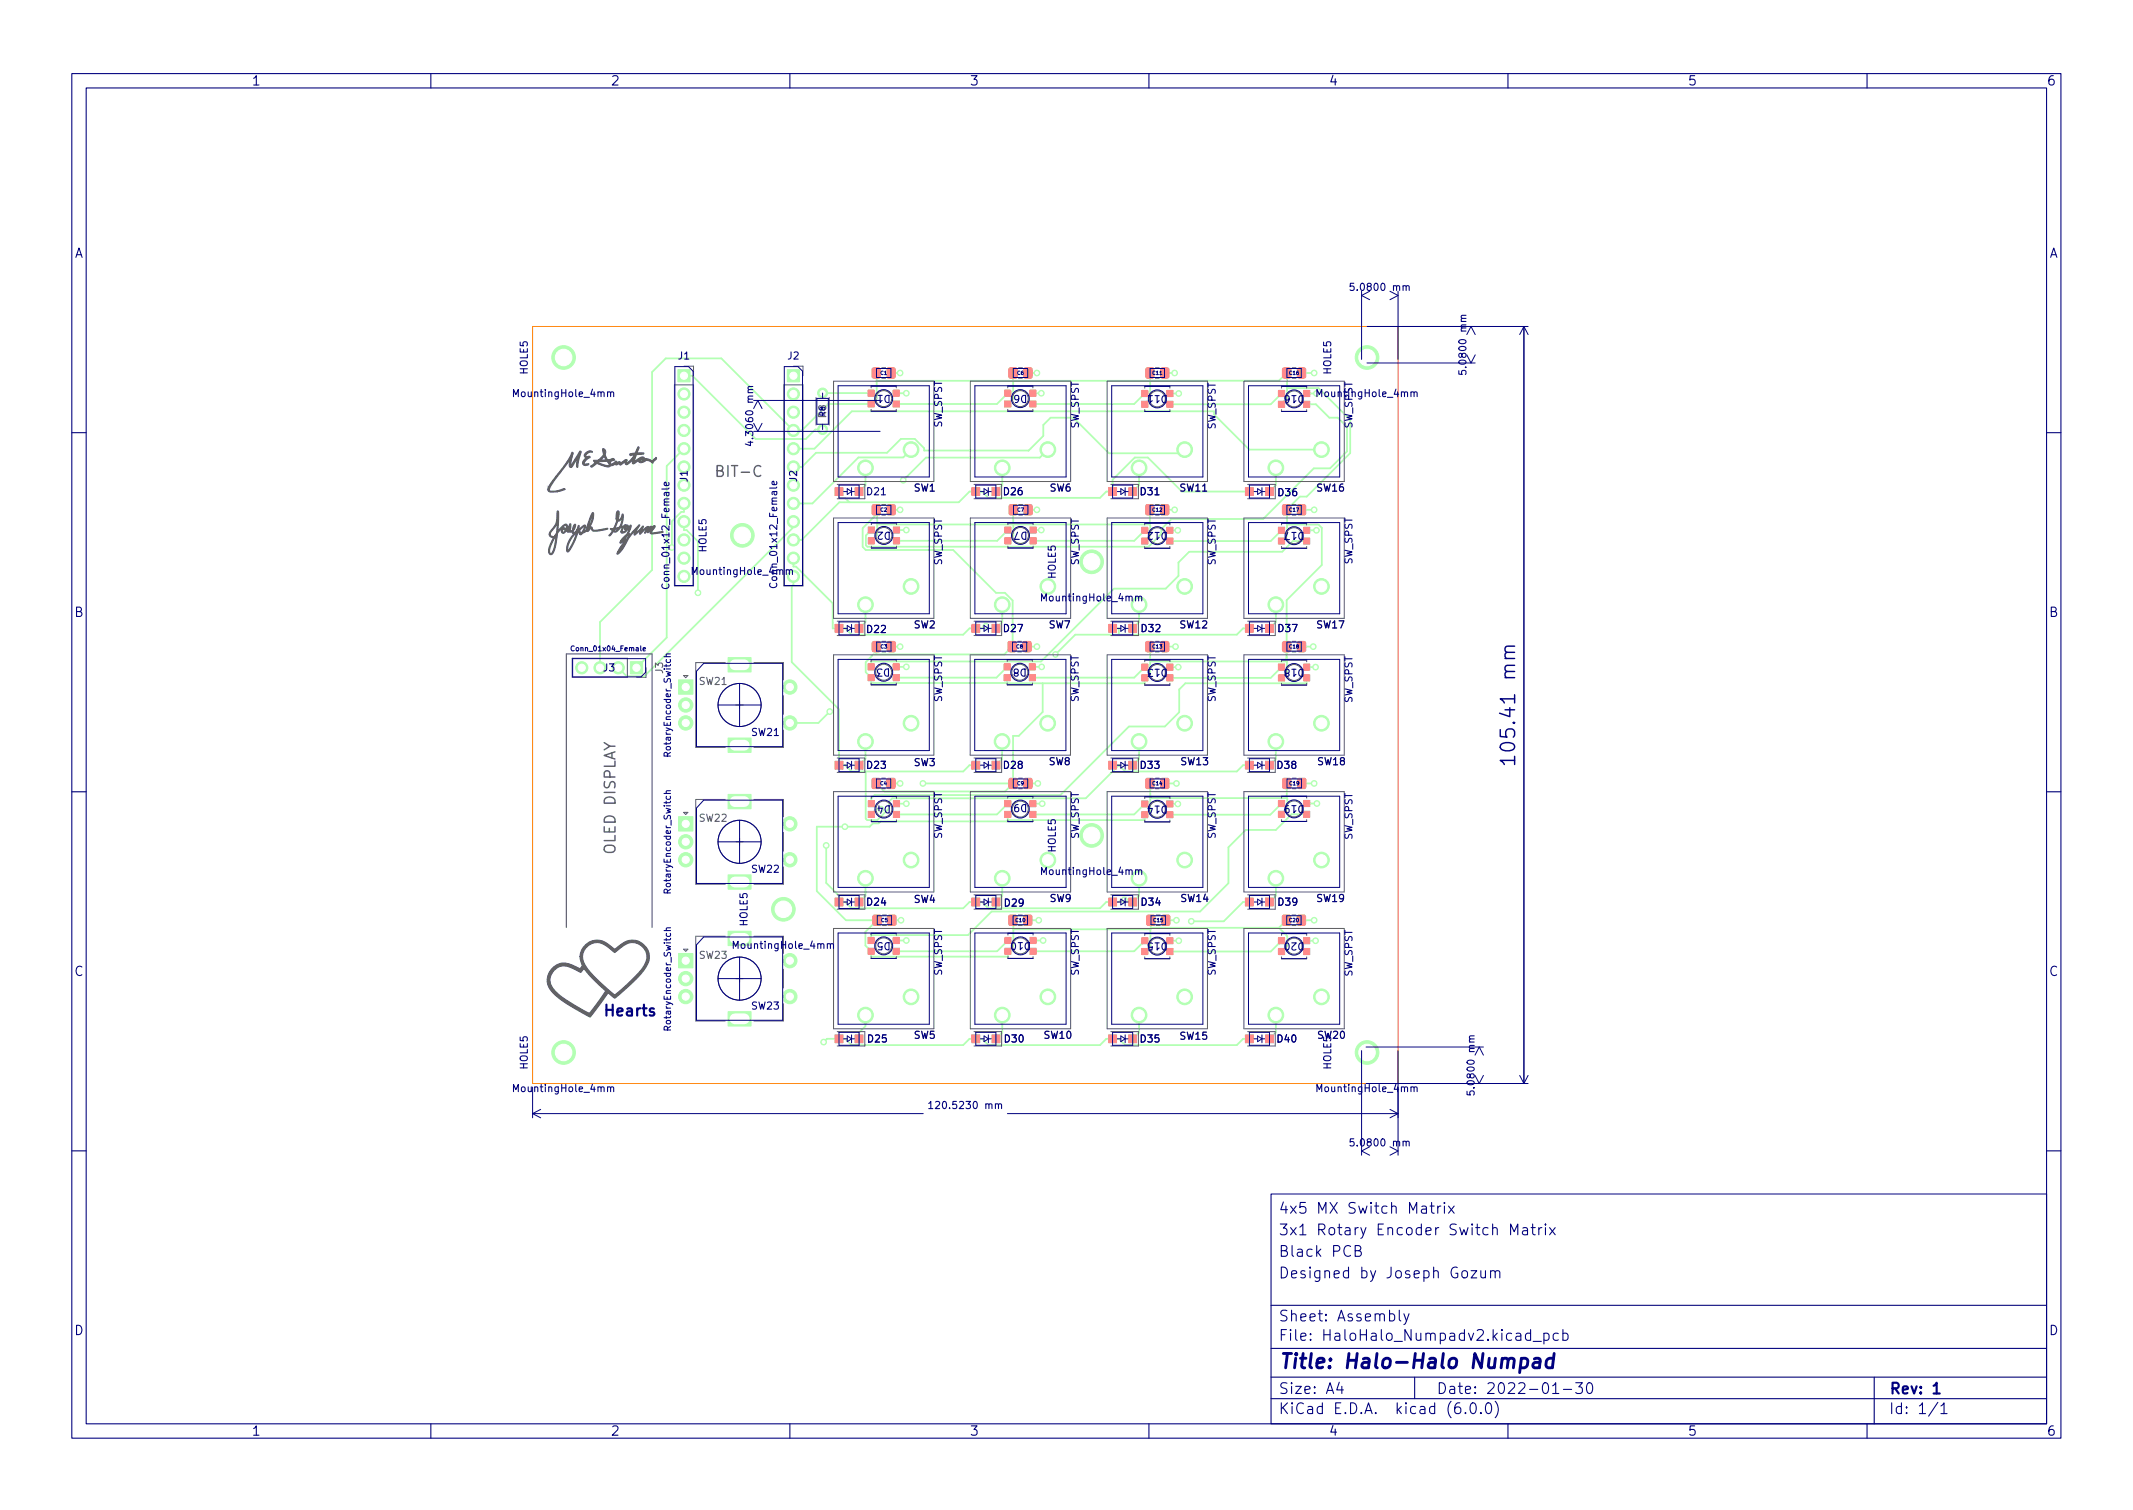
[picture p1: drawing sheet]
<svg xmlns="http://www.w3.org/2000/svg" width="297mm" height="210mm" viewBox="0 0 297 210" stroke-linecap="round" stroke-linejoin="round" font-family="sans-serif">
<defs><g id="words">
<g font-size="2.8" fill="#000080">
<text x="211" y="105.3" transform="rotate(-90 211 105.3)">105.41 mm</text>
<text x="178" y="190.6">Title: Halo-Halo Numpad</text>
</g>
<g font-size="2.1" fill="#626262">
<text x="100.1" y="66.4">BIT-C</text>
<text x="85.7" y="118.8" transform="rotate(-90 85.7 118.8)">OLED DISPLAY</text>
</g>
<g font-size="2.1" fill="#000080">
<text x="84.5" y="141.5">Hearts</text>
<text x="178" y="172">3x1 Rotary Encoder Switch Matrix</text>
<text x="178" y="169">4x5 MX Switch Matrix</text>
<text x="178" y="178">Designed by Joseph Gozum</text>
<text x="178" y="175">Black PCB</text>
<text x="178" y="184">Sheet: Assembly</text>
<text x="178" y="186.7">File: HaloHalo_Numpadv2.kicad_pcb</text>
<text x="178" y="196.9">KiCad E.D.A. kicad (6.0.0)</text>
<text x="178" y="194.1">Size: A4</text>
<text x="200" y="194.1">Date: 2022-01-30</text>
<text x="263" y="194.1">Rev: 1</text>
<text x="263" y="196.9">Id: 1/1</text>
</g>
<g font-size="1.8" fill="#000080">
<text x="35" y="11.9">1</text>
<text x="85" y="11.9">2</text>
<text x="135" y="11.9">3</text>
<text x="185" y="11.9">4</text>
<text x="235" y="11.9">5</text>
<text x="285" y="11.9">6</text>
<text x="10.3" y="35.9">A</text>
<text x="285.3" y="35.9">A</text>
<text x="10.3" y="85.9">B</text>
<text x="285.3" y="85.9">B</text>
<text x="10.3" y="135.9">C</text>
<text x="285.3" y="135.9">C</text>
<text x="10.3" y="185.9">D</text>
<text x="285.3" y="185.9">D</text>
<text x="35" y="199.9">1</text>
<text x="85" y="199.9">2</text>
<text x="135" y="199.9">3</text>
<text x="185" y="199.9">4</text>
<text x="235" y="199.9">5</text>
<text x="285" y="199.9">6</text>
</g>
<g font-size="1.4" fill="#000080">
<text x="188.6" y="40.5">5.0800 mm</text>
<text x="73.5" y="52.1" transform="rotate(-90 73.5 52.1)">HOLE5</text>
<text x="94.5" y="50">J1</text>
<text x="109.7" y="50">J2</text>
<text x="185.4" y="52.1" transform="rotate(-90 185.4 52.1)">HOLE5</text>
<text x="204.2" y="51.6" transform="rotate(-90 204.2 51.6)">5.0800 mm</text>
<text x="71.8" y="55.3">MountingHole_4mm</text>
<text x="115.1" y="58.2" transform="rotate(-90 115.1 58.2)">R8</text>
<text x="124" y="55" transform="rotate(-180 124 55)">D1</text>
<text x="131.2" y="59.6" transform="rotate(-90 131.2 59.6)">SW_SPST</text>
<text x="143" y="55" transform="rotate(-180 143 55)">D6</text>
<text x="150.2" y="59.7" transform="rotate(-90 150.2 59.7)">SW_SPST</text>
<text x="162.4" y="55" transform="rotate(-180 162.4 55)">D11</text>
<text x="169.3" y="59.8" transform="rotate(-90 169.3 59.8)">SW_SPST</text>
<text x="181.5" y="55" transform="rotate(-180 181.5 55)">D16</text>
<text x="183.7" y="55.3">MountingHole_4mm</text>
<text x="188.3" y="59.7" transform="rotate(-90 188.3 59.7)">SW_SPST</text>
<text x="104.9" y="61.5" transform="rotate(-90 104.9 61.5)">4.3060 mm</text>
<text x="95.8" y="67.1" transform="rotate(-90 95.8 67.1)">J1</text>
<text x="111" y="67.1" transform="rotate(-90 111 67.1)">J2</text>
<text x="120.8" y="68.9">D21</text>
<text x="127.3" y="68.4">SW1</text>
<text x="139.8" y="68.9">D26</text>
<text x="146.2" y="68.4">SW6</text>
<text x="158.9" y="68.9">D31</text>
<text x="164.3" y="68.4">SW11</text>
<text x="178" y="69.1">D36</text>
<text x="183.4" y="68.4">SW16</text>
<text x="98.4" y="76.9" transform="rotate(-90 98.4 76.9)">HOLE5</text>
<text x="124" y="74.1" transform="rotate(-180 124 74.1)">D2</text>
<text x="143" y="74.1" transform="rotate(-180 143 74.1)">D7</text>
<text x="162.4" y="74.1" transform="rotate(-180 162.4 74.1)">D12</text>
<text x="181.5" y="74.1" transform="rotate(-180 181.5 74.1)">D17</text>
<text x="93.2" y="81.4" transform="rotate(-90 93.2 81.4)">Conn_01x12_Female</text>
<text x="96.7" y="80">MountingHole_4mm</text>
<text x="108.2" y="81.3" transform="rotate(-90 108.2 81.3)">Conn_01x12_Female</text>
<text x="131.2" y="78.8" transform="rotate(-90 131.2 78.8)">SW_SPST</text>
<text x="145.4" y="83.7">MountingHole_4mm</text>
<text x="147" y="80.5" transform="rotate(-90 147 80.5)">HOLE5</text>
<text x="150.2" y="78.8" transform="rotate(-90 150.2 78.8)">SW_SPST</text>
<text x="169.3" y="78.8" transform="rotate(-90 169.3 78.8)">SW_SPST</text>
<text x="188.3" y="78.6" transform="rotate(-90 188.3 78.6)">SW_SPST</text>
<text x="120.8" y="88.1">D22</text>
<text x="127.3" y="87.5">SW2</text>
<text x="139.8" y="88">D27</text>
<text x="146.1" y="87.5">SW7</text>
<text x="159" y="88">D32</text>
<text x="164.3" y="87.5">SW12</text>
<text x="178" y="88">D37</text>
<text x="183.4" y="87.5">SW17</text>
<text x="84.1" y="93.5">J3</text>
<text x="92.3" y="93.8" transform="rotate(-90 92.3 93.8)">J3</text>
<text x="123.9" y="93.1" transform="rotate(-180 123.9 93.1)">D3</text>
<text x="142.9" y="93.1" transform="rotate(-180 142.9 93.1)">D8</text>
<text x="162.4" y="93.1" transform="rotate(-180 162.4 93.1)">D13</text>
<text x="181.5" y="93.1" transform="rotate(-180 181.5 93.1)">D18</text>
<text x="131.2" y="97.8" transform="rotate(-90 131.2 97.8)">SW_SPST</text>
<text x="150.2" y="97.8" transform="rotate(-90 150.2 97.8)">SW_SPST</text>
<text x="169.3" y="97.8" transform="rotate(-90 169.3 97.8)">SW_SPST</text>
<text x="188.3" y="97.9" transform="rotate(-90 188.3 97.9)">SW_SPST</text>
<text x="104.7" y="102.5">SW21</text>
<text x="120.8" y="107">D23</text>
<text x="127.3" y="106.7">SW3</text>
<text x="139.8" y="107">D28</text>
<text x="146.1" y="106.5">SW8</text>
<text x="158.9" y="107">D33</text>
<text x="164.5" y="106.5">SW13</text>
<text x="177.9" y="107">D38</text>
<text x="183.5" y="106.5">SW18</text>
<text x="124" y="112.2" transform="rotate(-180 124 112.2)">D4</text>
<text x="143" y="112" transform="rotate(-180 143 112)">D9</text>
<text x="162.4" y="112.2" transform="rotate(-180 162.4 112.2)">D14</text>
<text x="181.5" y="112.1" transform="rotate(-180 181.5 112.1)">D19</text>
<text x="131.2" y="116.9" transform="rotate(-90 131.2 116.9)">SW_SPST</text>
<text x="147" y="118.6" transform="rotate(-90 147 118.6)">HOLE5</text>
<text x="150.2" y="116.9" transform="rotate(-90 150.2 116.9)">SW_SPST</text>
<text x="169.3" y="116.9" transform="rotate(-90 169.3 116.9)">SW_SPST</text>
<text x="188.3" y="117" transform="rotate(-90 188.3 117)">SW_SPST</text>
<text x="104.7" y="121.5">SW22</text>
<text x="127.3" y="125.7">SW4</text>
<text x="145.4" y="121.8">MountingHole_4mm</text>
<text x="146.2" y="125.6">SW9</text>
<text x="164.5" y="125.6">SW14</text>
<text x="183.4" y="125.6">SW19</text>
<text x="104.1" y="128.9" transform="rotate(-90 104.1 128.9)">HOLE5</text>
<text x="120.8" y="126.1">D24</text>
<text x="124" y="131.2" transform="rotate(-180 124 131.2)">D5</text>
<text x="139.9" y="126.2">D29</text>
<text x="143.4" y="131.2" transform="rotate(-180 143.4 131.2)">D10</text>
<text x="159" y="126.1">D34</text>
<text x="162.4" y="131.2" transform="rotate(-180 162.4 131.2)">D15</text>
<text x="178" y="126.1">D39</text>
<text x="181.5" y="131.2" transform="rotate(-180 181.5 131.2)">D20</text>
<text x="102.4" y="132.1">MountingHole_4mm</text>
<text x="131.2" y="135.9" transform="rotate(-90 131.2 135.9)">SW_SPST</text>
<text x="150.2" y="135.9" transform="rotate(-90 150.2 135.9)">SW_SPST</text>
<text x="169.3" y="135.9" transform="rotate(-90 169.3 135.9)">SW_SPST</text>
<text x="188.3" y="136" transform="rotate(-90 188.3 136)">SW_SPST</text>
<text x="104.7" y="140.6">SW23</text>
<text x="73.5" y="148.9" transform="rotate(-90 73.5 148.9)">HOLE5</text>
<text x="120.9" y="145.1">D25</text>
<text x="127.3" y="144.6">SW5</text>
<text x="139.9" y="145.1">D30</text>
<text x="145.4" y="144.6">SW10</text>
<text x="158.9" y="145.1">D35</text>
<text x="164.3" y="144.8">SW15</text>
<text x="177.9" y="145.1">D40</text>
<text x="183.5" y="144.6">SW20</text>
<text x="185.4" y="148.9" transform="rotate(-90 185.4 148.9)">HOLE5</text>
<text x="71.8" y="152.1">MountingHole_4mm</text>
<text x="130.1" y="154.4">120.5230 mm</text>
<text x="183.7" y="152.1">MountingHole_4mm</text>
<text x="205.3" y="151.9" transform="rotate(-90 205.3 151.9)">5.0800 mm</text>
<text x="188.6" y="159.6">5.0800 mm</text>
</g>
<g font-size="1.4" fill="#626262">
<text x="97.4" y="95.4">SW21</text>
<text x="97.4" y="114.4">SW22</text>
<text x="97.4" y="133.5">SW23</text>
</g>
<g font-size="1.3" fill="#000080">
<text x="93.4" y="105" transform="rotate(-90 93.4 105)">RotaryEncoder_Switch</text>
<text x="93.4" y="124.1" transform="rotate(-90 93.4 124.1)">RotaryEncoder_Switch</text>
<text x="93.4" y="143.2" transform="rotate(-90 93.4 143.2)">RotaryEncoder_Switch</text>
</g>
<text font-size="1" fill="#000080" x="79.9" y="90.7">Conn_01x04_Female</text>
<g font-size=".7" fill="#000080">
<text x="122.6" y="52.2">C1</text>
<text x="141.7" y="52.2">C6</text>
<text x="160.5" y="52.2">C11</text>
<text x="179.6" y="52.2">C16</text>
<text x="122.6" y="71.2">C2</text>
<text x="141.7" y="71.2">C7</text>
<text x="160.5" y="71.2">C12</text>
<text x="179.6" y="71.2">C17</text>
<text x="122.6" y="90.3">C3</text>
<text x="141.5" y="90.3">C8</text>
<text x="160.5" y="90.3">C13</text>
<text x="179.6" y="90.3">C18</text>
<text x="122.6" y="109.3">C4</text>
<text x="141.7" y="109.3">C9</text>
<text x="160.5" y="109.3">C14</text>
<text x="179.6" y="109.3">C19</text>
<text x="122.7" y="128.4">C5</text>
<text x="141.5" y="128.4">C10</text>
<text x="160.7" y="128.4">C15</text>
<text x="179.6" y="128.4">C20</text>
</g>
</g></defs>
<g fill="#b3ffb3" stroke="#b3ffb3" stroke-width=".14">
<path d="M139.9 55.8h.9v.9h-.9z"/>
<path d="M143.4 55.8h.9v.9h-.9z"/>
<path d="M143.4 54.3h.9v.9h-.9z"/>
<path d="M139.9 54.3h.9v.9h-.9z"/>
<path d="M94.5 132.8h2v2h-2z"/>
<path d="M101.4 129.7h3.2v2h-3.2z"/>
<path d="M101.4 140.9h3.2v2h-3.2z"/>
<path d="M120.9 74.9h.9v.8h-.9z"/>
<path d="M124.4 74.9h.9v.8h-.9z"/>
<path d="M124.4 73.4h.9v.8h-.9z"/>
<path d="M120.9 73.4h.9v.8h-.9z"/>
<path d="M159 74.9h.8v.9h-.8z"/>
<path d="M162.5 74.9h.8v.9h-.8z"/>
<path d="M162.5 73.4h.8v.9h-.8z"/>
<path d="M159 73.4h.8v.9h-.8z"/>
<path d="M87.8 92.1h1.7v1.7h-1.7z"/>
<path d="M120.9 132h.8v.9h-.8z"/>
<path d="M124.4 132h.8v.9h-.8z"/>
<path d="M124.4 130.5h.8v.9h-.8z"/>
<path d="M120.9 130.5h.8v.9h-.8z"/>
<path d="M178.7 70.3h.1h.9l.1 .2-.1 1.1-.2 .1-.8-.1-.1-.1z"/>
<path d="M180.7 70.3h.2h.9v.2v1.1l-.2 .1-.9-.1v-.1z"/>
<path d="M178 132.1h.9v.8h-.9z"/>
<path d="M181.5 132.1h.9v.8h-.9z"/>
<path d="M181.5 130.6h.9v.8h-.9z"/>
<path d="M178 130.6h.9v.8h-.9z"/>
<path d="M178.6 127.5l.2-.1 .9 .1v.2v1.1l-.2 .1-.9-.1v-.2z"/>
<path d="M180.7 127.5l.2-.1 .8 .1 .1 .2-.1 1.1-.1 .1-.9-.1-.1-.2z"/>
<path d="M176.2 67.9h1.1v1.1h-1.1z"/>
<path d="M173.4 67.9h1.1v1.1h-1.1z"/>
<path d="M157.2 86.9h1.1v1.1h-1.1z"/>
<path d="M154.4 86.9h1.1v1.1h-1.1z"/>
<path d="M119.1 144.1h1.1v1.1h-1.1z"/>
<path d="M116.3 144.1h1.1v1.1h-1.1z"/>
<path d="M176.2 125h1.1v1.1h-1.1z"/>
<path d="M173.4 125h1.1v1.1h-1.1z"/>
<path d="M140.6 51.3l.1-.1 .9 .1 .1 .2-.1 1.1-.2 .1-.8-.1-.1-.2z"/>
<path d="M142.6 51.3l.2-.1 .9 .1v.2v1.1l-.2 .1-.9-.1v-.2z"/>
<path d="M119.1 106h1.1v1.1h-1.1z"/>
<path d="M116.3 106h1.1v1.1h-1.1z"/>
<path d="M157.2 67.9h1.1v1.1h-1.1z"/>
<path d="M154.4 67.9h1.1v1.1h-1.1z"/>
<path d="M138.1 125h1.1v1.1h-1.1z"/>
<path d="M135.3 125h1.1v1.1h-1.1z"/>
<path d="M159.6 51.3l.2-.1 .8 .1 .1 .2-.1 1.1-.1 .1-.9-.1-.1-.2z"/>
<path d="M161.7 51.3l.2-.1 .8 .1 .1 .2-.1 1.1-.2 .1-.8-.1-.1-.2z"/>
<path d="M178 55.9h.9v.8h-.9z"/>
<path d="M181.5 55.9h.9v.8h-.9z"/>
<path d="M181.5 54.4h.9v.8h-.9z"/>
<path d="M178 54.4h.9v.8h-.9z"/>
<path d="M120.9 113h.9v.8h-.9z"/>
<path d="M124.4 113h.9v.8h-.9z"/>
<path d="M124.4 111.5h.9v.8h-.9z"/>
<path d="M120.9 111.5h.9v.8h-.9z"/>
<path d="M119.1 125h1.1v1.1h-1.1z"/>
<path d="M116.3 125h1.1v1.1h-1.1z"/>
<path d="M121.6 127.5l.2-.1 .8 .1 .1 .2-.1 1.1-.1 .1-.9-.1-.1-.2z"/>
<path d="M123.7 127.5l.2-.1 .8 .1 .1 .2-.1 1.1-.2 .1-.8-.1-.1-.2z"/>
<path d="M120.9 55.8h.8v.9h-.8z"/>
<path d="M124.4 55.8h.8v.9h-.8z"/>
<path d="M124.4 54.3h.8v.9h-.8z"/>
<path d="M120.9 54.3h.8v.9h-.8z"/>
<path d="M140.5 127.5l.2-.1 .9 .1v.2v1.1l-.2 .1-.9-.1v-.2z"/>
<path d="M142.6 127.5l.2-.1 .8 .1 .1 .2-.1 1.1-.1 .1-.9-.1-.1-.2z"/>
<path d="M94.5 113.7h2v2h-2z"/>
<path d="M101.4 110.6h3.2v2h-3.2z"/>
<path d="M101.4 121.8h3.2v2h-3.2z"/>
<path d="M159 132.1h.8v.8h-.8z"/>
<path d="M162.5 132.1h.8v.8h-.8z"/>
<path d="M162.5 130.6h.8v.8h-.8z"/>
<path d="M159 130.6h.8v.8h-.8z"/>
<path d="M178 113h.9v.8h-.9z"/>
<path d="M181.5 113h.9v.8h-.9z"/>
<path d="M181.5 111.5h.9v.8h-.9z"/>
<path d="M178 111.5h.9v.8h-.9z"/>
<path d="M94.5 94.7h2v2h-2z"/>
<path d="M101.4 102.8h3.2v2h-3.2z"/>
<path d="M101.4 91.6h3.2v2h-3.2z"/>
<path d="M157.2 144.1h1.1v1.1h-1.1z"/>
<path d="M154.4 144.1h1.1v1.1h-1.1z"/>
<path d="M159 113h.8v.9h-.8z"/>
<path d="M162.5 113h.8v.9h-.8z"/>
<path d="M162.5 111.5h.8v.9h-.8z"/>
<path d="M159 111.5h.8v.9h-.8z"/>
<path d="M138.1 144.1h1.1v1.1h-1.1z"/>
<path d="M135.3 144.1h1.1v1.1h-1.1z"/>
<path d="M121.5 108.4h.2h.8l.1 .2-.1 1.1-.2 .1-.8-.1-.1-.1z"/>
<path d="M123.6 108.4h.1h.9l.1 .2-.1 1.1-.2 .1-.8-.1-.1-.1z"/>
<path d="M178.7 108.4h.2h.8l.1 .2-.1 1.1-.2 .1-.8-.1-.1-.1z"/>
<path d="M180.8 108.4h.1h.9l.1 .2-.1 1.1-.2 .1-.8-.1-.1-.1z"/>
<path d="M138.1 67.9h1.1v1.1h-1.1z"/>
<path d="M135.3 67.9h1.1v1.1h-1.1z"/>
<path d="M140.4 89.4l.2-.1 .9 .1v.2v1.1l-.2 .1-.9-.1v-.2z"/>
<path d="M142.5 89.4l.2-.1 .8 .1 .1 .2-.1 1.1-.1 .1-.9-.1-.1-.2z"/>
<path d="M157.2 106h1.1v1.1h-1.1z"/>
<path d="M154.4 106h1.1v1.1h-1.1z"/>
<path d="M119.1 86.9h1.1v1.1h-1.1z"/>
<path d="M116.3 86.9h1.1v1.1h-1.1z"/>
<path d="M178.7 51.3l.1-.1 .9 .1 .1 .2-.1 1.1-.2 .1-.8-.1-.1-.2z"/>
<path d="M180.7 51.3l.2-.1 .9 .1v.2v1.1l-.2 .1-.9-.1v-.2z"/>
<path d="M121.5 70.3h.2h.8l.1 .2-.1 1.1-.1 .1-.9-.1-.1-.1z"/>
<path d="M123.6 70.3h.2h.8l.1 .2-.1 1.1-.2 .1-.8-.1-.1-.1z"/>
<path d="M138.1 106h1.1v1.1h-1.1z"/>
<path d="M135.3 106h1.1v1.1h-1.1z"/>
<path d="M178.7 89.4l.1-.1 .9 .1 .1 .2-.1 1.1-.2 .1-.8-.1-.1-.2z"/>
<path d="M180.7 89.4l.2-.1 .9 .1v.2v1.1l-.2 .1-.9-.1v-.2z"/>
<path d="M159.6 108.4h.2h.8l.1 .2-.1 1.1-.1 .1-.9-.1-.1-.1z"/>
<path d="M161.7 108.4h.2h.8l.1 .2-.1 1.1-.2 .1-.8-.1-.1-.1z"/>
<path d="M176.2 106h1.1v1.1h-1.1z"/>
<path d="M173.4 106h1.1v1.1h-1.1z"/>
<path d="M139.9 132h.9v.9h-.9z"/>
<path d="M143.4 132h.9v.9h-.9z"/>
<path d="M143.4 130.5h.9v.9h-.9z"/>
<path d="M139.9 130.5h.9v.9h-.9z"/>
<path d="M176.2 86.9h1.1v1.1h-1.1z"/>
<path d="M173.4 86.9h1.1v1.1h-1.1z"/>
<path d="M159.6 89.4l.2-.1 .8 .1 .1 .2-.1 1.1-.1 .1-.9-.1-.1-.2z"/>
<path d="M161.7 89.4l.2-.1 .8 .1 .1 .2-.1 1.1-.2 .1-.8-.1-.1-.2z"/>
<path d="M178 74.9h.9v.9h-.9z"/>
<path d="M181.5 74.9h.9v.9h-.9z"/>
<path d="M181.5 73.4h.9v.9h-.9z"/>
<path d="M178 73.4h.9v.9h-.9z"/>
<path d="M157.2 125h1.1v1.1h-1.1z"/>
<path d="M154.4 125h1.1v1.1h-1.1z"/>
<path d="M94.4 51.5h1.7v1.7h-1.7z"/>
<path d="M139.9 113h.9v.8h-.9z"/>
<path d="M143.4 113h.9v.8h-.9z"/>
<path d="M143.4 111.5h.9v.8h-.9z"/>
<path d="M139.9 111.5h.9v.8h-.9z"/>
<path d="M176.2 144.1h1.1v1.1h-1.1z"/>
<path d="M173.4 144.1h1.1v1.1h-1.1z"/>
<path d="M140.6 108.4h.1h.9l.1 .2-.1 1.1-.2 .1-.8-.1-.1-.1z"/>
<path d="M142.6 108.4h.2h.9v.2v1.1l-.2 .1-.9-.1v-.1z"/>
<path d="M178 94h.9v.8h-.9z"/>
<path d="M181.5 94h.9v.8h-.9z"/>
<path d="M181.5 92.5h.9v.8h-.9z"/>
<path d="M178 92.5h.9v.8h-.9z"/>
<path d="M140.6 70.3h.2h.8l.1 .2-.1 1.1-.2 .1-.8-.1-.1-.1z"/>
<path d="M142.7 70.3h.1h.9l.1 .2-.1 1.1-.2 .1-.8-.1-.1-.1z"/>
<path d="M139.8 93.9h.9v.9h-.9z"/>
<path d="M143.3 93.9h.9v.9h-.9z"/>
<path d="M143.3 92.4h.9v.9h-.9z"/>
<path d="M139.8 92.4h.9v.9h-.9z"/>
<path d="M119.1 67.9h1.1v1.1h-1.1z"/>
<path d="M116.3 67.9h1.1v1.1h-1.1z"/>
<path d="M121.5 51.3l.2-.1 .8 .1 .1 .2-.1 1.1-.1 .1-.9-.1-.1-.2z"/>
<path d="M123.6 51.3l.2-.1 .8 .1 .1 .2-.1 1.1-.2 .1-.8-.1-.1-.2z"/>
<path d="M159 55.9h.8v.8h-.8z"/>
<path d="M162.5 55.9h.8v.8h-.8z"/>
<path d="M162.5 54.4h.8v.8h-.8z"/>
<path d="M159 54.4h.8v.8h-.8z"/>
<path d="M121.5 89.4l.2-.1 .9 .1v.2v1.1l-.2 .1-.9-.1v-.2z"/>
<path d="M123.6 89.4l.2-.1 .8 .1 .1 .2-.1 1.1-.1 .1-.9-.1-.1-.2z"/>
<path d="M120.9 93.9h.8v.9h-.8z"/>
<path d="M124.4 93.9h.8v.9h-.8z"/>
<path d="M124.4 92.4h.8v.9h-.8z"/>
<path d="M120.9 92.4h.8v.9h-.8z"/>
<path d="M159 94h.8v.8h-.8z"/>
<path d="M162.5 94h.8v.8h-.8z"/>
<path d="M162.5 92.5h.8v.8h-.8z"/>
<path d="M159 92.5h.8v.8h-.8z"/>
<path d="M139.9 74.9h.9v.8h-.9z"/>
<path d="M143.4 74.9h.9v.8h-.9z"/>
<path d="M143.4 73.4h.9v.8h-.9z"/>
<path d="M139.9 73.4h.9v.8h-.9z"/>
<path d="M159.6 70.3h.2h.8l.1 .2-.1 1.1-.1 .1-.9-.1-.1-.1z"/>
<path d="M161.7 70.3h.2h.8l.1 .2-.1 1.1-.2 .1-.8-.1-.1-.1z"/>
<path d="M109.6 51.5h1.7v1.7h-1.7z"/>
<path d="M159.7 127.5l.2-.1 .9 .1v.2v1.1l-.2 .1-.9-.1v-.2z"/>
<path d="M161.8 127.5l.2-.1 .8 .1 .1 .2-.1 1.1-.1 .1-.9-.1-.1-.2z"/>
<path d="M138.1 86.9h1.1v1.1h-1.1z"/>
<path d="M135.3 86.9h1.1v1.1h-1.1z"/>
<circle cx="109.1" cy="126.6" r="1.65"/>
<circle cx="95.5" cy="138.8" r="1"/>
<circle cx="95.5" cy="136.3" r="1"/>
<circle cx="110" cy="138.8" r="1"/>
<circle cx="110" cy="133.8" r="1"/>
<circle cx="139.6" cy="141.3" r="1.1"/>
<circle cx="145.9" cy="138.8" r="1.1"/>
<circle cx="158.6" cy="65.1" r="1.1"/>
<circle cx="165" cy="62.6" r="1.1"/>
<circle cx="86.1" cy="93" r=".85"/>
<circle cx="83.6" cy="93" r=".85"/>
<circle cx="81" cy="93" r=".85"/>
<circle cx="139.6" cy="84.2" r="1.1"/>
<circle cx="145.9" cy="81.7" r="1.1"/>
<circle cx="103.4" cy="74.5" r="1.65"/>
<circle cx="120.5" cy="141.3" r="1.1"/>
<circle cx="126.9" cy="138.8" r="1.1"/>
<circle cx="139.6" cy="65.1" r="1.1"/>
<circle cx="145.9" cy="62.6" r="1.1"/>
<circle cx="190.4" cy="49.8" r="1.65"/>
<circle cx="120.5" cy="122.3" r="1.1"/>
<circle cx="126.9" cy="119.8" r="1.1"/>
<circle cx="120.5" cy="84.2" r="1.1"/>
<circle cx="126.9" cy="81.7" r="1.1"/>
<circle cx="158.6" cy="103.2" r="1.1"/>
<circle cx="165" cy="100.7" r="1.1"/>
<circle cx="177.7" cy="141.3" r="1.1"/>
<circle cx="184" cy="138.8" r="1.1"/>
<circle cx="139.6" cy="122.3" r="1.1"/>
<circle cx="145.9" cy="119.8" r="1.1"/>
<circle cx="177.7" cy="65.1" r="1.1"/>
<circle cx="184" cy="62.6" r="1.1"/>
<circle cx="139.5" cy="103.2" r="1.1"/>
<circle cx="145.9" cy="100.7" r="1.1"/>
<circle cx="95.5" cy="119.7" r="1"/>
<circle cx="95.5" cy="117.2" r="1"/>
<circle cx="110" cy="119.7" r="1"/>
<circle cx="110" cy="114.7" r="1"/>
<circle cx="177.7" cy="84.2" r="1.1"/>
<circle cx="184" cy="81.7" r="1.1"/>
<circle cx="95.5" cy="100.7" r="1"/>
<circle cx="95.5" cy="98.2" r="1"/>
<circle cx="110" cy="100.7" r="1"/>
<circle cx="110" cy="95.7" r="1"/>
<circle cx="158.6" cy="122.3" r="1.1"/>
<circle cx="165" cy="119.8" r="1.1"/>
<circle cx="120.5" cy="65.1" r="1.1"/>
<circle cx="126.9" cy="62.6" r="1.1"/>
<circle cx="177.7" cy="103.2" r="1.1"/>
<circle cx="184" cy="100.7" r="1.1"/>
<circle cx="78.5" cy="49.8" r="1.65"/>
<circle cx="152" cy="78.2" r="1.65"/>
<circle cx="190.4" cy="146.6" r="1.65"/>
<circle cx="158.6" cy="141.3" r="1.1"/>
<circle cx="165" cy="138.8" r="1.1"/>
<circle cx="95.2" cy="54.9" r=".85"/>
<circle cx="95.2" cy="57.4" r=".85"/>
<circle cx="95.2" cy="59.9" r=".85"/>
<circle cx="95.2" cy="62.5" r=".85"/>
<circle cx="95.2" cy="65" r=".85"/>
<circle cx="95.2" cy="67.6" r=".85"/>
<circle cx="95.2" cy="70.1" r=".85"/>
<circle cx="95.2" cy="72.6" r=".85"/>
<circle cx="95.2" cy="75.2" r=".85"/>
<circle cx="95.2" cy="77.7" r=".85"/>
<circle cx="95.2" cy="80.3" r=".85"/>
<circle cx="152" cy="116.3" r="1.65"/>
<circle cx="158.6" cy="84.2" r="1.1"/>
<circle cx="165" cy="81.7" r="1.1"/>
<circle cx="177.7" cy="122.3" r="1.1"/>
<circle cx="184" cy="119.8" r="1.1"/>
<circle cx="114.6" cy="54.7" r=".7"/>
<circle cx="114.6" cy="59.8" r=".7"/>
<circle cx="78.5" cy="146.6" r="1.65"/>
<circle cx="120.5" cy="103.2" r="1.1"/>
<circle cx="126.9" cy="100.7" r="1.1"/>
<circle cx="110.5" cy="54.9" r=".85"/>
<circle cx="110.5" cy="57.4" r=".85"/>
<circle cx="110.5" cy="59.9" r=".85"/>
<circle cx="110.5" cy="62.5" r=".85"/>
<circle cx="110.5" cy="65" r=".85"/>
<circle cx="110.5" cy="67.6" r=".85"/>
<circle cx="110.5" cy="70.1" r=".85"/>
<circle cx="110.5" cy="72.6" r=".85"/>
<circle cx="110.5" cy="75.2" r=".85"/>
<circle cx="110.5" cy="77.7" r=".85"/>
<circle cx="110.5" cy="80.3" r=".85"/>
<circle cx="117.7" cy="115.1" r=".4"/>
<circle cx="128.5" cy="109.1" r=".4"/>
<circle cx="137.3" cy="87.2" r=".4"/>
<circle cx="147" cy="91.1" r=".4"/>
<circle cx="156.6" cy="125.3" r=".4"/>
<circle cx="165.9" cy="128.3" r=".4"/>
<circle cx="115.1" cy="117.7" r=".4"/>
<circle cx="125.8" cy="66.9" r=".4"/>
<circle cx="115.6" cy="99.1" r=".4"/>
<circle cx="97.2" cy="82.5" r=".4"/>
<circle cx="93.6" cy="76.2" r=".4"/>
<circle cx="183" cy="51.9" r=".4"/>
<circle cx="125.3" cy="90" r=".4"/>
<circle cx="182.9" cy="90" r=".4"/>
<circle cx="183" cy="128.1" r=".4"/>
<circle cx="144.4" cy="71" r=".4"/>
<circle cx="163.6" cy="51.9" r=".4"/>
<circle cx="183.3" cy="54.8" r=".4"/>
<circle cx="125.3" cy="71" r=".4"/>
<circle cx="144.7" cy="128.1" r=".4"/>
<circle cx="145" cy="73.8" r=".4"/>
<circle cx="164.1" cy="54.8" r=".4"/>
<circle cx="163.8" cy="128.1" r=".4"/>
<circle cx="126.2" cy="54.8" r=".4"/>
<circle cx="164" cy="73.8" r=".4"/>
<circle cx="183" cy="109.1" r=".4"/>
<circle cx="183.4" cy="111.9" r=".4"/>
<circle cx="144.4" cy="90" r=".4"/>
<circle cx="163.7" cy="90" r=".4"/>
<circle cx="163.6" cy="71" r=".4"/>
<circle cx="125.3" cy="109.1" r=".4"/>
<circle cx="183.3" cy="73.8" r=".4"/>
<circle cx="183.2" cy="131" r=".4"/>
<circle cx="145.3" cy="131" r=".4"/>
<circle cx="183.2" cy="92.9" r=".4"/>
<circle cx="126.2" cy="131" r=".4"/>
<circle cx="125.5" cy="128.1" r=".4"/>
<circle cx="145" cy="54.8" r=".4"/>
<circle cx="144.5" cy="109.1" r=".4"/>
<circle cx="163.8" cy="109.1" r=".4"/>
<circle cx="126.2" cy="92.9" r=".4"/>
<circle cx="125.3" cy="51.9" r=".4"/>
<circle cx="145.1" cy="111.9" r=".4"/>
<circle cx="164.2" cy="131" r=".4"/>
<circle cx="183" cy="71" r=".4"/>
<circle cx="126.2" cy="73.8" r=".4"/>
<circle cx="144.4" cy="51.9" r=".4"/>
<circle cx="164.1" cy="92.9" r=".4"/>
<circle cx="145.1" cy="92.9" r=".4"/>
<circle cx="126.2" cy="111.9" r=".4"/>
<circle cx="164" cy="111.9" r=".4"/>
<circle cx="114.7" cy="145.1" r=".4"/>
</g>
<g fill="none" stroke="#b3ffb3" stroke-width=".25">
<path d="M95.2 52.3h1.2l8.8 8.8h7l1.3-1.3h1.1M114.6 54.7l6.7 .1M122 51.9h.1M122 51.9l.1 3.6-.8 .8h-6l-3.6 3.6h-1.2l-10-10h-7.8l-1.9 1.9v27.6l-7.2 7.2v6.4M124.1 51.9h1.2M124.8 54.8h1.4M140.3 54.8l-1.5 1.5h-14M141.1 51.9h.1M141.1 51.9v1.1M141.1 53v2.5l-.8 .8M143.2 51.9h1.2M143.8 54.8h1.2"/>
<path d="M159.4 54.8l-1.5 1.5h-14.1M160.1 51.9h.1M160.1 51.9l.1 3.6-.8 .8M162.2 51.9h1.4M162.9 54.8h1.2M169.1 57.3h-50.5l-5.2 5.2h-2.9M169.1 57.7l4.9 4.9h10M178.5 54.8l-1.5 1.5h-14.1M179.2 51.9h.1M179.2 51.9l-1.1 1.1h-56M179.2 51.9v3.6l-.7 .8M179.2 54h4.4l4.4 4.5v4.6l-6 6h-1l-1.8 1.9"/>
<path d="M181.3 51.9h1.7M182 56.3h1.3l1.8 1.9h1.2l1.3 1.2v3.5l-2.4 2.3h-2.2l-7.1 7.1h-12.8l-1.4 1.4M182 54.8h1.3M95.2 72.6v1.2h.4l1.6 1.6v7.1M95.2 70.1v1.2h-.3l-1.3 1.3v3.6M95.2 62.5l-2.4 2.4v23.9l-4.2 4.2M110.5 75.2h1.2M110.5 77.7v1.2h.4l5.1 5.1v3.5h1.7l.9 .9h15.5l.9-.9h1.8l.3-.3h.2M110.5 72.6v.8l-20.8 20.8h-2.4l-1.2-1.2M111.7 75.2h.1M116.8 68.4v.9h.9l.6 .6M120.5 65.1v2.5l-.9 .8"/>
<path d="M121.3 73.8l-.7 .8v1.3l.2 .2h39.1l1.8-1.7M122 71h.1M122.2 71.5l-2.1 2v2.6l.5 .5h12.1l6 5.9h1.2l1.1 1.1v6.4l-1.1 1.1h-18.3l-1 1.1v1.4l.7 .8v.7h19M122.2 73h37.9M122.2 71.1v3.4l-.9 .8M124.1 71h1.2M124.8 73.8h1.4M126.9 62.6l-1.1 1.1h-6.3l-6.4 6.4h-2.6M139.6 65.1v2.5l-.9 .8M140.4 73.8l-1.5 1.5h-14.1M141.1 71v3.5l-.7 .8M143.2 71h1.2"/>
<path d="M143.2 62.7h-14.5v-.3l-1.3-1.3h-1.9l-2 2h-9.9l-1.9 1.9h-1.2M143.2 62.7h.1M143.9 73.8h1.1M145.9 62.6l-1.1 1.1h-15.9l-3.1 3.2M158.6 65.1v2.5l-.9 .8M159.4 73.8l-1.5 1.5h-14M160.1 71h.1M160.1 73l.1 1.6-.8 .7M160.1 71v2M162.2 71h1.4M162.9 73.8h1.1M165 62.6l-.5 .5h-10.1l-4.9-4.9h-3.2l-1 1v1.5l-2.1 2"/>
<path d="M174 68.4h-9.4l-4.7-4.7h-1.9l-3.1 3.1v1.6h-.8l-.9 .9h-15.6l-.8-.9h-1.8l-1.5 1.5h-16.6l-5.2 5.3M177.7 65.1v2.5l-.9 .8M178.5 73.8l-1.5 1.5h-14.1M179.2 71h.1M179.2 71v3.6l-.7 .7M179.2 73h4.4l.5 .5v5.2l-4.9 4.9v8.5M181.3 71h1.7M182 75.3h-2l-1.4 1.5h-13l-1.5 1.5v1.9l-1.8 1.8h-7.2l-10.1 10.1h-23.7v.8M182 73.8h1.3M110.5 80.3v1.1l-.2 .3v10.5l6.5 6.6v7.7h.9l.9 .9h15.5l.9-.9h.9M115.6 99.1l-1.6 1.6h-4M120.5 84.2v2.4l-.9 .9"/>
<path d="M122 90v1.1M124.1 90h1.2M124.8 92.9h1.4M139.6 84.2v2.4l-.9 .9M140.3 94.4v.7M140.3 92.9l-1.5 1.5h-14M140.9 90h.1M143 90h1.4M143.8 92.9h1.3M145.2 95.1v4l-3.3 3.4h-.8v6.6M154.9 87.5h.9v.9M158.6 84.2v2.4l-.9 .9"/>
<path d="M159.4 92.9l-1.5 1.5h-14.1M160.1 90h.1M160.1 90l.1 3.6-.8 .8v.7h-19.1M160.2 92.1h19M162.2 90h1.5M162.9 92.9h1.2M174 87.5h-.9l-.9 .9h-22.5l-2.7 2.7M177.7 84.2v2.4l-.9 .9M178.5 92.9l-1.5 1.5h-14.1M179.2 90h.1M179.2 92.1v1.5l-.7 .8M181.3 90h1.6"/>
<path d="M182 94.4v.7h-16.9l-.9 .9v3.2l-2 2h-5l-9.5 9.5h-25.9l-.5 .5v.7M182 92.9h1.2M115.1 117.7v5.2l1.7 1.8v.9h.9l.9 .9h15.5l.9-.9h1.8l.8 .9h15.6l.9-.9h1.7l.3-.3h.5M120.5 103.2v2.5l-.9 .8M122 109.1l1.1 1.1h16.9l1.1-1.1M122.1 112.7l-.8 .7M124.1 109.1h1.2M124.8 111.9h1.4M128.5 109.1h12.6M139.5 103.2v2.5l-.8 .8M140.3 113.4l.1 .8M140.3 111.9l-1.5 1.5h-14"/>
<path d="M140.4 114.2l-.2 .2h-17.6l-.2 .2h-.8l-.5 .5h-7.4v9l4.1 4h4.3l-1.6 1.7v1.9l.8 .8v.7h19.1v-.7l.7-.8v-3.6M143.2 109.1h1.3M143.8 111.9h1.3M154.9 106.5h.9M155.8 106.5l-4.6 4.7h-26.9l-.5 .4v.9l-1.6 1.7h-1.4l-.2-.2v-6.6M155.8 106.5l.9 .9h15.5l.9-.9h.9M158.6 103.2v2.5l-.9 .8M159.4 111.9l-1.5 1.5h-14.1M159.4 113.4v.8h-19M160.1 109.1h.1M160.1 109.1l.1 3.9-.8 .8M160.2 111.1h19"/>
<path d="M162.2 109.1h1.6M162.9 113.4h.1M162.9 111.9h1.1M162.9 111.9h.1M177.7 103.2v2.5l-.9 .8M178.5 111.9l-1.6 1.5h-14M179.2 111.1l.1 1.5-.8 .8M179.2 109.1v2M181.3 109.1h1.7M182 113.4h-2.1l-2.2 2.2h-4.2l-2.4 2.4v5l-4 3.9h-29l-3.3 3.3h-13.5v.8M182 111.9h1.4M120.5 122.3v2.4l-.9 .9"/>
<path d="M124.2 128.1h1.3M124.8 131h1.4M139.6 122.3v2.4l-.9 .9M140.4 131l-1.5 1.5h-14.1M141.1 129.4h19.1M143.1 128.1h1.6M143.9 131h1.4M158.6 122.3v2.4l-.9 .9M159.4 131l-1.5 1.5h-14M159.4 132.5h.1M160.2 129.4v2.3l-.8 .8M160.3 128.1h.1"/>
<path d="M160.3 129.2h17.8M160.3 128.1l-.1 1.3M162.3 128.1h1.5M162.9 131h1.3M162.9 132.5h.1M162.9 131h.1M174 125.6h-.9l-2.7 2.7h-4.5M177.7 122.3v2.4l-.9 .9M178.1 129.2l1.2 1.1v1.4l-.8 .8M178.5 131l-1.5 1.5h-14.1M178.5 132.5h.1M179.2 128.1l-1.1 1.1"/>
<path d="M181.2 128.1h1.8M182 131h1.2M182 131h.1M120.5 141.3v1.6l-.9 .9v.8M139.6 141.3v2.5l-.9 .8M158.6 141.3v2.5l-.9 .8M174 144.6h-.9l-.9 .9h-15.5l-.9-.9h-1.7l-.9 .9h-15.6l-.8-.9h-1.8l-.9 .9h-15.5l-.9-.9h-2.5l-.5 .5M177.7 141.3v2.5l-.9 .8"/>
</g>
<g fill="#fff" stroke="#fff" stroke-width=".14">
<circle cx="117.7" cy="115.1" r=".2"/>
<circle cx="128.5" cy="109.1" r=".2"/>
<circle cx="137.3" cy="87.2" r=".2"/>
<circle cx="147" cy="91.1" r=".2"/>
<circle cx="156.6" cy="125.3" r=".2"/>
<circle cx="165.9" cy="128.3" r=".2"/>
<circle cx="115.1" cy="117.7" r=".2"/>
<circle cx="125.8" cy="66.9" r=".2"/>
<circle cx="115.6" cy="99.1" r=".2"/>
<circle cx="97.2" cy="82.5" r=".2"/>
<circle cx="183" cy="51.9" r=".2"/>
<circle cx="125.3" cy="90" r=".2"/>
<circle cx="182.9" cy="90" r=".2"/>
<circle cx="183" cy="128.1" r=".2"/>
<circle cx="144.4" cy="71" r=".2"/>
<circle cx="163.6" cy="51.9" r=".2"/>
<circle cx="183.3" cy="54.8" r=".2"/>
<circle cx="125.3" cy="71" r=".2"/>
<circle cx="144.7" cy="128.1" r=".2"/>
<circle cx="145" cy="73.8" r=".2"/>
<circle cx="164.1" cy="54.8" r=".2"/>
<circle cx="163.8" cy="128.1" r=".2"/>
<circle cx="126.2" cy="54.8" r=".2"/>
<circle cx="164" cy="73.8" r=".2"/>
<circle cx="183" cy="109.1" r=".2"/>
<circle cx="183.4" cy="111.9" r=".2"/>
<circle cx="144.4" cy="90" r=".2"/>
<circle cx="163.7" cy="90" r=".2"/>
<circle cx="163.6" cy="71" r=".2"/>
<circle cx="125.3" cy="109.1" r=".2"/>
<circle cx="183.3" cy="73.8" r=".2"/>
<circle cx="183.2" cy="131" r=".2"/>
<circle cx="145.3" cy="131" r=".2"/>
<circle cx="183.2" cy="92.9" r=".2"/>
<circle cx="126.2" cy="131" r=".2"/>
<circle cx="125.5" cy="128.1" r=".2"/>
<circle cx="145" cy="54.8" r=".2"/>
<circle cx="144.5" cy="109.1" r=".2"/>
<circle cx="163.8" cy="109.1" r=".2"/>
<circle cx="126.2" cy="92.9" r=".2"/>
<circle cx="125.3" cy="51.9" r=".2"/>
<circle cx="145.1" cy="111.9" r=".2"/>
<circle cx="164.2" cy="131" r=".2"/>
<circle cx="183" cy="71" r=".2"/>
<circle cx="126.2" cy="73.8" r=".2"/>
<circle cx="144.4" cy="51.9" r=".2"/>
<circle cx="164.1" cy="92.9" r=".2"/>
<circle cx="145.1" cy="92.9" r=".2"/>
<circle cx="126.2" cy="111.9" r=".2"/>
<circle cx="164" cy="111.9" r=".2"/>
<circle cx="114.7" cy="145.1" r=".2"/>
<circle cx="109.1" cy="126.6" r="1.15"/>
<circle cx="95.5" cy="133.8" r=".5"/>
<circle cx="95.5" cy="138.8" r=".5"/>
<circle cx="95.5" cy="136.3" r=".5"/>
<circle cx="110" cy="138.8" r=".5"/>
<circle cx="110" cy="133.8" r=".5"/>
<circle cx="147.2" cy="136.3" r=".85"/>
<circle cx="137" cy="136.3" r=".85"/>
<circle cx="142.1" cy="136.3" r="2"/>
<circle cx="139.6" cy="141.3" r=".75"/>
<circle cx="145.9" cy="138.8" r=".75"/>
<circle cx="166.2" cy="60.1" r=".85"/>
<circle cx="156.1" cy="60.1" r=".85"/>
<circle cx="161.2" cy="60.1" r="2"/>
<circle cx="158.6" cy="65.1" r=".75"/>
<circle cx="165" cy="62.6" r=".75"/>
<circle cx="88.6" cy="93" r=".5"/>
<circle cx="86.1" cy="93" r=".5"/>
<circle cx="83.6" cy="93" r=".5"/>
<circle cx="81" cy="93" r=".5"/>
<circle cx="137" cy="79.1" r=".85"/>
<circle cx="142.1" cy="79.1" r="2"/>
<circle cx="147.2" cy="79.1" r=".85"/>
<circle cx="139.6" cy="84.2" r=".75"/>
<circle cx="145.9" cy="81.7" r=".75"/>
<circle cx="103.4" cy="74.5" r="1.15"/>
<circle cx="123.1" cy="136.3" r="2"/>
<circle cx="128.1" cy="136.3" r=".85"/>
<circle cx="118" cy="136.3" r=".85"/>
<circle cx="120.5" cy="141.3" r=".75"/>
<circle cx="126.9" cy="138.8" r=".75"/>
<circle cx="137" cy="60.1" r=".85"/>
<circle cx="147.2" cy="60.1" r=".85"/>
<circle cx="142.1" cy="60.1" r="2"/>
<circle cx="139.6" cy="65.1" r=".75"/>
<circle cx="145.9" cy="62.6" r=".75"/>
<circle cx="190.4" cy="49.8" r="1.15"/>
<circle cx="128.1" cy="117.2" r=".85"/>
<circle cx="123.1" cy="117.2" r="2"/>
<circle cx="118" cy="117.2" r=".85"/>
<circle cx="120.5" cy="122.3" r=".75"/>
<circle cx="126.9" cy="119.8" r=".75"/>
<circle cx="128.1" cy="79.1" r=".85"/>
<circle cx="118" cy="79.1" r=".85"/>
<circle cx="123.1" cy="79.1" r="2"/>
<circle cx="120.5" cy="84.2" r=".75"/>
<circle cx="126.9" cy="81.7" r=".75"/>
<circle cx="166.2" cy="98.2" r=".85"/>
<circle cx="156.1" cy="98.2" r=".85"/>
<circle cx="161.2" cy="98.2" r="2"/>
<circle cx="158.6" cy="103.2" r=".75"/>
<circle cx="165" cy="100.7" r=".75"/>
<circle cx="185.3" cy="136.3" r=".85"/>
<circle cx="175.1" cy="136.3" r=".85"/>
<circle cx="180.2" cy="136.3" r="2"/>
<circle cx="177.7" cy="141.3" r=".75"/>
<circle cx="184" cy="138.8" r=".75"/>
<circle cx="142.1" cy="117.2" r="2"/>
<circle cx="137" cy="117.2" r=".85"/>
<circle cx="147.2" cy="117.2" r=".85"/>
<circle cx="139.6" cy="122.3" r=".75"/>
<circle cx="145.9" cy="119.8" r=".75"/>
<circle cx="185.3" cy="60.1" r=".85"/>
<circle cx="180.2" cy="60.1" r="2"/>
<circle cx="175.1" cy="60.1" r=".85"/>
<circle cx="177.7" cy="65.1" r=".75"/>
<circle cx="184" cy="62.6" r=".75"/>
<circle cx="137" cy="98.2" r=".85"/>
<circle cx="142.1" cy="98.2" r="2"/>
<circle cx="147.2" cy="98.2" r=".85"/>
<circle cx="139.5" cy="103.2" r=".75"/>
<circle cx="145.9" cy="100.7" r=".75"/>
<circle cx="95.5" cy="114.7" r=".5"/>
<circle cx="95.5" cy="119.7" r=".5"/>
<circle cx="95.5" cy="117.2" r=".5"/>
<circle cx="110" cy="119.7" r=".5"/>
<circle cx="110" cy="114.7" r=".5"/>
<circle cx="180.2" cy="79.1" r="2"/>
<circle cx="185.3" cy="79.1" r=".85"/>
<circle cx="175.1" cy="79.1" r=".85"/>
<circle cx="177.7" cy="84.2" r=".75"/>
<circle cx="184" cy="81.7" r=".75"/>
<circle cx="95.5" cy="95.7" r=".5"/>
<circle cx="95.5" cy="100.7" r=".5"/>
<circle cx="95.5" cy="98.2" r=".5"/>
<circle cx="110" cy="100.7" r=".5"/>
<circle cx="110" cy="95.7" r=".5"/>
<circle cx="161.2" cy="117.2" r="2"/>
<circle cx="156.1" cy="117.2" r=".85"/>
<circle cx="166.2" cy="117.2" r=".85"/>
<circle cx="158.6" cy="122.3" r=".75"/>
<circle cx="165" cy="119.8" r=".75"/>
<circle cx="128.1" cy="60.1" r=".85"/>
<circle cx="118" cy="60.1" r=".85"/>
<circle cx="123.1" cy="60.1" r="2"/>
<circle cx="120.5" cy="65.1" r=".75"/>
<circle cx="126.9" cy="62.6" r=".75"/>
<circle cx="175.1" cy="98.2" r=".85"/>
<circle cx="185.3" cy="98.2" r=".85"/>
<circle cx="180.2" cy="98.2" r="2"/>
<circle cx="177.7" cy="103.2" r=".75"/>
<circle cx="184" cy="100.7" r=".75"/>
<circle cx="78.5" cy="49.8" r="1.15"/>
<circle cx="152" cy="78.2" r="1.15"/>
<circle cx="190.4" cy="146.6" r="1.15"/>
<circle cx="166.2" cy="136.3" r=".85"/>
<circle cx="156.1" cy="136.3" r=".85"/>
<circle cx="161.2" cy="136.3" r="2"/>
<circle cx="158.6" cy="141.3" r=".75"/>
<circle cx="165" cy="138.8" r=".75"/>
<circle cx="95.2" cy="52.3" r=".5"/>
<circle cx="95.2" cy="54.9" r=".5"/>
<circle cx="95.2" cy="57.4" r=".5"/>
<circle cx="95.2" cy="59.9" r=".5"/>
<circle cx="95.2" cy="62.5" r=".5"/>
<circle cx="95.2" cy="65" r=".5"/>
<circle cx="95.2" cy="67.6" r=".5"/>
<circle cx="95.2" cy="70.1" r=".5"/>
<circle cx="95.2" cy="72.6" r=".5"/>
<circle cx="95.2" cy="75.2" r=".5"/>
<circle cx="95.2" cy="77.7" r=".5"/>
<circle cx="95.2" cy="80.3" r=".5"/>
<circle cx="152" cy="116.3" r="1.15"/>
<circle cx="156.1" cy="79.1" r=".85"/>
<circle cx="161.2" cy="79.1" r="2"/>
<circle cx="166.2" cy="79.1" r=".85"/>
<circle cx="158.6" cy="84.2" r=".75"/>
<circle cx="165" cy="81.7" r=".75"/>
<circle cx="180.2" cy="117.2" r="2"/>
<circle cx="175.1" cy="117.2" r=".85"/>
<circle cx="185.3" cy="117.2" r=".85"/>
<circle cx="177.7" cy="122.3" r=".75"/>
<circle cx="184" cy="119.8" r=".75"/>
<circle cx="114.6" cy="54.7" r=".35"/>
<circle cx="114.6" cy="59.8" r=".35"/>
<circle cx="78.5" cy="146.6" r="1.15"/>
<circle cx="118" cy="98.2" r=".85"/>
<circle cx="123.1" cy="98.2" r="2"/>
<circle cx="128.1" cy="98.2" r=".85"/>
<circle cx="120.5" cy="103.2" r=".75"/>
<circle cx="126.9" cy="100.7" r=".75"/>
<circle cx="110.5" cy="52.3" r=".5"/>
<circle cx="110.5" cy="54.9" r=".5"/>
<circle cx="110.5" cy="57.4" r=".5"/>
<circle cx="110.5" cy="59.9" r=".5"/>
<circle cx="110.5" cy="62.5" r=".5"/>
<circle cx="110.5" cy="65" r=".5"/>
<circle cx="110.5" cy="67.6" r=".5"/>
<circle cx="110.5" cy="70.1" r=".5"/>
<circle cx="110.5" cy="72.6" r=".5"/>
<circle cx="110.5" cy="75.2" r=".5"/>
<circle cx="110.5" cy="77.7" r=".5"/>
<circle cx="110.5" cy="80.3" r=".5"/>
</g>
<path d="M102.3 92.6h1.3M102.3 111.6h1.3M102.3 103.8h1.3M102.3 122.8h1.3M102.3 141.9h1.3" fill="none" stroke="#fff" stroke-width="1.5"/>
<g fill="#ff8a8a" stroke="#ff8a8a" stroke-width=".14">
<path d="M139.9 55.8h.9v.9h-.9z"/>
<path d="M143.4 55.8h.9v.9h-.9z"/>
<path d="M143.4 54.3h.9v.9h-.9z"/>
<path d="M139.9 54.3h.9v.9h-.9z"/>
<path d="M120.9 74.9h.9v.8h-.9z"/>
<path d="M124.4 74.9h.9v.8h-.9z"/>
<path d="M124.4 73.4h.9v.8h-.9z"/>
<path d="M120.9 73.4h.9v.8h-.9z"/>
<path d="M159 74.9h.8v.9h-.8z"/>
<path d="M162.5 74.9h.8v.9h-.8z"/>
<path d="M162.5 73.4h.8v.9h-.8z"/>
<path d="M159 73.4h.8v.9h-.8z"/>
<path d="M120.9 132h.8v.9h-.8z"/>
<path d="M124.4 132h.8v.9h-.8z"/>
<path d="M124.4 130.5h.8v.9h-.8z"/>
<path d="M120.9 130.5h.8v.9h-.8z"/>
<path d="M178.7 70.3h.1h.9l.1 .2-.1 1.1-.2 .1-.8-.1-.1-.1z"/>
<path d="M180.7 70.3h.2h.9v.2v1.1l-.2 .1-.9-.1v-.1z"/>
<path d="M178 132.1h.9v.8h-.9z"/>
<path d="M181.5 132.1h.9v.8h-.9z"/>
<path d="M181.5 130.6h.9v.8h-.9z"/>
<path d="M178 130.6h.9v.8h-.9z"/>
<path d="M178.6 127.5l.2-.1 .9 .1v.2v1.1l-.2 .1-.9-.1v-.2z"/>
<path d="M180.7 127.5l.2-.1 .8 .1 .1 .2-.1 1.1-.1 .1-.9-.1-.1-.2z"/>
<path d="M176.2 67.9h1.1v1.1h-1.1z"/>
<path d="M173.4 67.9h1.1v1.1h-1.1z"/>
<path d="M157.2 86.9h1.1v1.1h-1.1z"/>
<path d="M154.4 86.9h1.1v1.1h-1.1z"/>
<path d="M119.1 144.1h1.1v1.1h-1.1z"/>
<path d="M116.3 144.1h1.1v1.1h-1.1z"/>
<path d="M176.2 125h1.1v1.1h-1.1z"/>
<path d="M173.4 125h1.1v1.1h-1.1z"/>
<path d="M140.6 51.3l.1-.1 .9 .1 .1 .2-.1 1.1-.2 .1-.8-.1-.1-.2z"/>
<path d="M142.6 51.3l.2-.1 .9 .1v.2v1.1l-.2 .1-.9-.1v-.2z"/>
<path d="M119.1 106h1.1v1.1h-1.1z"/>
<path d="M116.3 106h1.1v1.1h-1.1z"/>
<path d="M157.2 67.9h1.1v1.1h-1.1z"/>
<path d="M154.4 67.9h1.1v1.1h-1.1z"/>
<path d="M138.1 125h1.1v1.1h-1.1z"/>
<path d="M135.3 125h1.1v1.1h-1.1z"/>
<path d="M159.6 51.3l.2-.1 .8 .1 .1 .2-.1 1.1-.1 .1-.9-.1-.1-.2z"/>
<path d="M161.7 51.3l.2-.1 .8 .1 .1 .2-.1 1.1-.2 .1-.8-.1-.1-.2z"/>
<path d="M178 55.9h.9v.8h-.9z"/>
<path d="M181.5 55.9h.9v.8h-.9z"/>
<path d="M181.5 54.4h.9v.8h-.9z"/>
<path d="M178 54.4h.9v.8h-.9z"/>
<path d="M120.9 113h.9v.8h-.9z"/>
<path d="M124.4 113h.9v.8h-.9z"/>
<path d="M124.4 111.5h.9v.8h-.9z"/>
<path d="M120.9 111.5h.9v.8h-.9z"/>
<path d="M119.1 125h1.1v1.1h-1.1z"/>
<path d="M116.3 125h1.1v1.1h-1.1z"/>
<path d="M121.6 127.5l.2-.1 .8 .1 .1 .2-.1 1.1-.1 .1-.9-.1-.1-.2z"/>
<path d="M123.7 127.5l.2-.1 .8 .1 .1 .2-.1 1.1-.2 .1-.8-.1-.1-.2z"/>
<path d="M120.9 55.8h.8v.9h-.8z"/>
<path d="M124.4 55.8h.8v.9h-.8z"/>
<path d="M124.4 54.3h.8v.9h-.8z"/>
<path d="M120.9 54.3h.8v.9h-.8z"/>
<path d="M140.5 127.5l.2-.1 .9 .1v.2v1.1l-.2 .1-.9-.1v-.2z"/>
<path d="M142.6 127.5l.2-.1 .8 .1 .1 .2-.1 1.1-.1 .1-.9-.1-.1-.2z"/>
<path d="M159 132.1h.8v.8h-.8z"/>
<path d="M162.5 132.1h.8v.8h-.8z"/>
<path d="M162.5 130.6h.8v.8h-.8z"/>
<path d="M159 130.6h.8v.8h-.8z"/>
<path d="M178 113h.9v.8h-.9z"/>
<path d="M181.5 113h.9v.8h-.9z"/>
<path d="M181.5 111.5h.9v.8h-.9z"/>
<path d="M178 111.5h.9v.8h-.9z"/>
<path d="M157.2 144.1h1.1v1.1h-1.1z"/>
<path d="M154.4 144.1h1.1v1.1h-1.1z"/>
<path d="M159 113h.8v.9h-.8z"/>
<path d="M162.5 113h.8v.9h-.8z"/>
<path d="M162.5 111.5h.8v.9h-.8z"/>
<path d="M159 111.5h.8v.9h-.8z"/>
<path d="M138.1 144.1h1.1v1.1h-1.1z"/>
<path d="M135.3 144.1h1.1v1.1h-1.1z"/>
<path d="M121.5 108.4h.2h.8l.1 .2-.1 1.1-.2 .1-.8-.1-.1-.1z"/>
<path d="M123.6 108.4h.1h.9l.1 .2-.1 1.1-.2 .1-.8-.1-.1-.1z"/>
<path d="M178.7 108.4h.2h.8l.1 .2-.1 1.1-.2 .1-.8-.1-.1-.1z"/>
<path d="M180.8 108.4h.1h.9l.1 .2-.1 1.1-.2 .1-.8-.1-.1-.1z"/>
<path d="M138.1 67.9h1.1v1.1h-1.1z"/>
<path d="M135.3 67.9h1.1v1.1h-1.1z"/>
<path d="M140.4 89.4l.2-.1 .9 .1v.2v1.1l-.2 .1-.9-.1v-.2z"/>
<path d="M142.5 89.4l.2-.1 .8 .1 .1 .2-.1 1.1-.1 .1-.9-.1-.1-.2z"/>
<path d="M157.2 106h1.1v1.1h-1.1z"/>
<path d="M154.4 106h1.1v1.1h-1.1z"/>
<path d="M119.1 86.9h1.1v1.1h-1.1z"/>
<path d="M116.3 86.9h1.1v1.1h-1.1z"/>
<path d="M178.7 51.3l.1-.1 .9 .1 .1 .2-.1 1.1-.2 .1-.8-.1-.1-.2z"/>
<path d="M180.7 51.3l.2-.1 .9 .1v.2v1.1l-.2 .1-.9-.1v-.2z"/>
<path d="M121.5 70.3h.2h.8l.1 .2-.1 1.1-.1 .1-.9-.1-.1-.1z"/>
<path d="M123.6 70.3h.2h.8l.1 .2-.1 1.1-.2 .1-.8-.1-.1-.1z"/>
<path d="M138.1 106h1.1v1.1h-1.1z"/>
<path d="M135.3 106h1.1v1.1h-1.1z"/>
<path d="M178.7 89.4l.1-.1 .9 .1 .1 .2-.1 1.1-.2 .1-.8-.1-.1-.2z"/>
<path d="M180.7 89.4l.2-.1 .9 .1v.2v1.1l-.2 .1-.9-.1v-.2z"/>
<path d="M159.6 108.4h.2h.8l.1 .2-.1 1.1-.1 .1-.9-.1-.1-.1z"/>
<path d="M161.7 108.4h.2h.8l.1 .2-.1 1.1-.2 .1-.8-.1-.1-.1z"/>
<path d="M176.2 106h1.1v1.1h-1.1z"/>
<path d="M173.4 106h1.1v1.1h-1.1z"/>
<path d="M139.9 132h.9v.9h-.9z"/>
<path d="M143.4 132h.9v.9h-.9z"/>
<path d="M143.4 130.5h.9v.9h-.9z"/>
<path d="M139.9 130.5h.9v.9h-.9z"/>
<path d="M176.2 86.9h1.1v1.1h-1.1z"/>
<path d="M173.4 86.9h1.1v1.1h-1.1z"/>
<path d="M159.6 89.4l.2-.1 .8 .1 .1 .2-.1 1.1-.1 .1-.9-.1-.1-.2z"/>
<path d="M161.7 89.4l.2-.1 .8 .1 .1 .2-.1 1.1-.2 .1-.8-.1-.1-.2z"/>
<path d="M178 74.9h.9v.9h-.9z"/>
<path d="M181.5 74.9h.9v.9h-.9z"/>
<path d="M181.5 73.4h.9v.9h-.9z"/>
<path d="M178 73.4h.9v.9h-.9z"/>
<path d="M157.2 125h1.1v1.1h-1.1z"/>
<path d="M154.4 125h1.1v1.1h-1.1z"/>
<path d="M139.9 113h.9v.8h-.9z"/>
<path d="M143.4 113h.9v.8h-.9z"/>
<path d="M143.4 111.5h.9v.8h-.9z"/>
<path d="M139.9 111.5h.9v.8h-.9z"/>
<path d="M176.2 144.1h1.1v1.1h-1.1z"/>
<path d="M173.4 144.1h1.1v1.1h-1.1z"/>
<path d="M140.6 108.4h.1h.9l.1 .2-.1 1.1-.2 .1-.8-.1-.1-.1z"/>
<path d="M142.6 108.4h.2h.9v.2v1.1l-.2 .1-.9-.1v-.1z"/>
<path d="M178 94h.9v.8h-.9z"/>
<path d="M181.5 94h.9v.8h-.9z"/>
<path d="M181.5 92.5h.9v.8h-.9z"/>
<path d="M178 92.5h.9v.8h-.9z"/>
<path d="M140.6 70.3h.2h.8l.1 .2-.1 1.1-.2 .1-.8-.1-.1-.1z"/>
<path d="M142.7 70.3h.1h.9l.1 .2-.1 1.1-.2 .1-.8-.1-.1-.1z"/>
<path d="M139.8 93.9h.9v.9h-.9z"/>
<path d="M143.3 93.9h.9v.9h-.9z"/>
<path d="M143.3 92.4h.9v.9h-.9z"/>
<path d="M139.8 92.4h.9v.9h-.9z"/>
<path d="M119.1 67.9h1.1v1.1h-1.1z"/>
<path d="M116.3 67.9h1.1v1.1h-1.1z"/>
<path d="M121.5 51.3l.2-.1 .8 .1 .1 .2-.1 1.1-.1 .1-.9-.1-.1-.2z"/>
<path d="M123.6 51.3l.2-.1 .8 .1 .1 .2-.1 1.1-.2 .1-.8-.1-.1-.2z"/>
<path d="M159 55.9h.8v.8h-.8z"/>
<path d="M162.5 55.9h.8v.8h-.8z"/>
<path d="M162.5 54.4h.8v.8h-.8z"/>
<path d="M159 54.4h.8v.8h-.8z"/>
<path d="M121.5 89.4l.2-.1 .9 .1v.2v1.1l-.2 .1-.9-.1v-.2z"/>
<path d="M123.6 89.4l.2-.1 .8 .1 .1 .2-.1 1.1-.1 .1-.9-.1-.1-.2z"/>
<path d="M120.9 93.9h.8v.9h-.8z"/>
<path d="M124.4 93.9h.8v.9h-.8z"/>
<path d="M124.4 92.4h.8v.9h-.8z"/>
<path d="M120.9 92.4h.8v.9h-.8z"/>
<path d="M159 94h.8v.8h-.8z"/>
<path d="M162.5 94h.8v.8h-.8z"/>
<path d="M162.5 92.5h.8v.8h-.8z"/>
<path d="M159 92.5h.8v.8h-.8z"/>
<path d="M139.9 74.9h.9v.8h-.9z"/>
<path d="M143.4 74.9h.9v.8h-.9z"/>
<path d="M143.4 73.4h.9v.8h-.9z"/>
<path d="M139.9 73.4h.9v.8h-.9z"/>
<path d="M159.6 70.3h.2h.8l.1 .2-.1 1.1-.1 .1-.9-.1-.1-.1z"/>
<path d="M161.7 70.3h.2h.8l.1 .2-.1 1.1-.2 .1-.8-.1-.1-.1z"/>
<path d="M159.7 127.5l.2-.1 .9 .1v.2v1.1l-.2 .1-.9-.1v-.2z"/>
<path d="M161.8 127.5l.2-.1 .8 .1 .1 .2-.1 1.1-.1 .1-.9-.1-.1-.2z"/>
<path d="M138.1 86.9h1.1v1.1h-1.1z"/>
<path d="M135.3 86.9h1.1v1.1h-1.1z"/>
</g>
<g fill="none" stroke="#626262" stroke-width=".15">
<path d="M121.3 54v-.2h3.5v.2M121.3 57v.3h3.5v-.3M140.3 54v-.2h3.5v.2M140.3 57v.3h3.5v-.3M159.4 54v-.2h3.5v.2M159.4 57v.3h3.5v-.3M178.5 54v-.2h3.5v.2M178.5 57v.3h3.5v-.3M121.3 73.1v-.3h3.5v.3M121.3 76.1v.2h3.5v-.2M140.4 73.1v-.3h3.5v.3M140.4 76.1v.2h3.5v-.2"/>
<path d="M159.4 73.1v-.3h3.5v.3M159.4 76.1v.2h3.5v-.2M178.5 76.1v.2h3.5v-.2M178.5 73.1v-.3h3.5v.3M121.3 92.1v-.2h3.5v.2M121.3 95.1v.3h3.5v-.3M140.3 92.1v-.2h3.5v.2M140.3 95.1v.3h3.5v-.3M159.4 92.1v-.2h3.5v.2M159.4 95.1v.3h3.5v-.3M178.5 92.1v-.2h3.5v.2M178.5 95.1v.3h3.5v-.3"/>
<path d="M121.3 111.2v-.3h3.5v.3M121.3 114.2v.2h3.5v-.2M140.3 111.2v-.3h3.5v.3M140.3 114.2v.2h3.5v-.2M159.4 111.2v-.3h3.5v.3M159.4 114.2v.2h3.5v-.2M178.5 111.1v-.2h3.5v.2M178.5 114.1v.3h3.5v-.3M78.9 129.2v-38.1h11.9v38.1M121.3 130.2v-.2h3.5v.2M121.3 133.2v.3h3.5v-.3M140.4 130.2v-.2h3.5v.2"/>
<path d="M140.4 133.2v.3h3.5v-.3M159.4 130.2v-.2h3.5v.2M159.4 133.2v.3h3.5v-.3M178.5 130.2v-.2h3.5v.2M178.5 133.2v.3h3.5v-.3"/>
<circle cx="123.1" cy="55.5" r="1.12"/>
<circle cx="142.1" cy="55.5" r="1.12"/>
<circle cx="161.2" cy="55.5" r="1.12"/>
<circle cx="180.2" cy="55.5" r="1.12"/>
<circle cx="123.1" cy="74.6" r="1.12"/>
<circle cx="142.1" cy="74.6" r="1.12"/>
<circle cx="161.2" cy="74.6" r="1.12"/>
<circle cx="180.2" cy="74.6" r="1.12"/>
<circle cx="123.1" cy="93.6" r="1.12"/>
<circle cx="142" cy="93.6" r="1.12"/>
<circle cx="161.2" cy="93.6" r="1.12"/>
<circle cx="180.2" cy="93.6" r="1.12"/>
<circle cx="123.1" cy="112.7" r="1.12"/>
<circle cx="142.1" cy="112.7" r="1.12"/>
<circle cx="161.2" cy="112.7" r="1.12"/>
<circle cx="180.2" cy="112.6" r="1.12"/>
<circle cx="123.1" cy="131.7" r="1.12"/>
<circle cx="142.1" cy="131.7" r="1.12"/>
<circle cx="161.2" cy="131.7" r="1.12"/>
<circle cx="180.2" cy="131.7" r="1.12"/>
</g>
<g fill="none" stroke="#626262" stroke-width=".14">
<path d="M93.9 53.6h2.7v28h-2.7zM95.2 51h1.4v1.3M109.2 53.6h2.6v28h-2.6zM110.5 51h1.3v1.3M113.6 55.4v3.8M115.5 55.4v3.8M116.1 53.1h13.9v14h-13.9zM122.8 52.7h.5M122.8 51.2h.5M135.1 53.1h14v14h-14zM141.9 52.7h.5M141.9 51.2h.5"/>
<path d="M154.2 53.1h13.9v14h-13.9zM160.9 52.7h.5M160.9 51.2h.5M173.2 53.1h14v14h-14zM180 52.7h.5M180 51.2h.5M116.1 72.1h13.9v14h-13.9zM116.6 67.4h3.8v2h-3.8M122.8 70.3h.5M122.8 71.7h.5M135.1 72.1h14v14h-14zM135.6 67.4h3.9v2h-3.9"/>
<path d="M141.9 70.3h.5M141.9 71.7h.5M154.2 72.1h13.9v14h-13.9zM154.7 67.4h3.8v2h-3.8M160.9 70.3h.5M160.9 71.7h.5M173.2 72.1h14v14h-14zM173.7 67.4h3.9v2h-3.9M180 70.3h.5M180 71.7h.5M79.7 91.7h7.7v2.6h-7.7zM90 93v1.3h-1.4"/>
<path d="M95.2 94.1h.6l-.3 .3zM101 92.3h-4.1v11.8h4.1M102.5 98.2h1M103 97.7v1M105 92.3h4.1v2.4M109.1 96.9v2.6M116.1 91.2h13.9v14h-13.9zM116.6 86.5h3.8v2h-3.8M122.8 90.8h.5M122.8 89.3h.5M135.1 91.2h14v14h-14zM135.6 86.5h3.9v2h-3.9"/>
<path d="M141.7 90.8h.5M141.7 89.3h.5M154.2 91.2h13.9v14h-13.9zM154.7 86.5h3.8v2h-3.8M160.9 90.8h.5M160.9 89.3h.5M173.2 91.2h14v14h-14zM173.7 86.5h3.9v2h-3.9M180 90.8h.5M180 89.3h.5M95.2 113.1h.6l-.3 .3zM101 111.3h-4.1v11.8h4.1"/>
<path d="M102.5 117.2h1M103 116.7v1M105 111.3h4.1v2.4M109.1 101.7v2.4h-4.1M109.1 115.9v2.6M116.1 110.2h13.9v14h-13.9zM116.6 105.5h3.8v2h-3.8M122.8 108.4h.5M122.8 109.8h.5M135.1 110.2h14v14h-14zM135.6 105.5h3.9v2h-3.9M141.9 108.4h.5"/>
<path d="M141.9 109.8h.5M154.2 110.2h13.9v14h-13.9zM154.7 105.5h3.8v2h-3.8M160.9 108.4h.5M160.9 109.8h.5M173.2 110.2h14v14h-14zM173.7 105.5h3.9v2h-3.9M180 108.4h.5M180 109.8h.5M95.2 132.2h.6l-.3 .3zM101 130.4h-4.1v11.8h4.1M102.5 136.3h1"/>
<path d="M103 135.8v1M105 130.4h4.1v2.4M109.1 139.8v2.4h-4.1M109.1 120.7v2.4h-4.1M109.1 135v2.6M116.1 129.3h13.9v14h-13.9zM116.6 124.6h3.8v2h-3.8M122.9 127.4h.5M122.9 128.9h.5M135.1 129.3h14v14h-14zM135.6 124.6h3.9v2h-3.9M141.8 127.4h.6"/>
<path d="M141.8 128.9h.6M154.2 129.3h13.9v14h-13.9zM154.7 124.6h3.8v2h-3.8M161 127.4h.6M161 128.9h.6M173.2 129.3h14v14h-14zM173.7 124.6h3.9v2h-3.9M179.9 127.4h.6M179.9 128.9h.6M116.6 143.6h3.8v2h-3.8M135.6 143.6h3.9v2h-3.9M154.7 143.6h3.8v2h-3.8"/>
<path d="M173.7 143.6h3.9v2h-3.9"/>
<circle cx="103" cy="98.2" r="3"/>
<circle cx="103" cy="117.2" r="3"/>
<circle cx="103" cy="136.3" r="3"/>
</g>
<g fill="#626262" stroke="#626262" stroke-width=".14">
<path d="M83.9 62.5h.3l.1 .2v.6l.3 .7 .8-.2 .2 .2-.1 .1-.3 .1-.2 .3a.28 .28 0 0 0 .5-.1l.3-.2 .1 .1v.1l.4-.1 .2 .1 .8-.4 .1 .1-.2 .2 .1 .2 .5-.5 .5-.6-.5 .1-.1-.3 .7-.1 .5-.9 .1 .2-.2 .4a.15 .15 0 0 0 0 .3 .15 .15 0 0 0 .2 0h.7l-.1 .1-1 .1-.3 1 1.1-.7 .3 .1v.1l-.6 .4 .4-.1 .4-.3 .6 .2 .3 .2 .5-.5h.1v.2l-.5 .6-.4-.3-.5-.1-.7 .3h-.2l-.2-.2-.7 .4-.2-.2 .2-.5-.5 .5-.5 .3-.1-.1v-.3l-.6 .4h-.2l-.1-.2-.3 .2-.3-.1-.9 .4-1.6-.5-.6 .5h-.2v-.1l.6-.5h.4l1 .4 .5-.1-.3-.5-1.6 .2-.3-.2 .1-.1 1.7-.1-.3-.5-.4 .6h-.4l.7-.8z"/>
<path d="M79.7 63l.1 .1-.3 1.7 1.2-2 .2 .1-.4 2.2-.2-.1v-.2l.2-1.1-1 1.4-.2-.2v-.9l-2.3 3.2-.5 1v.1l.5 .1 1.6-.4 .1 .1-1.1 .4-1.1-.1-.2-.3 .2-.5 2.5-3.3z"/>
<path d="M81.6 63l.5-.2 .4 .1-.6 .2-.3 .3v.2l.5-.1 .1 .1-.5 .4-.3 .4v.2h.6l-.1 .1-.3 .1h-.3l-.2-.4 .1-.3 .4-.3-.2-.4z"/>
<path d="M86 71.2a.23 .23 0 0 1 .2 0 .23 .23 0 0 1 0 .3l-.1 .9a1.33 1.33 0 0 0 .6-.8h.1a2.46 2.46 0 0 1-.3 1.7l.6-.3 .3 .1 .1 .3 .2-.1a.13 .13 0 0 1 .1-.2 .13 .13 0 0 1 .1 .2l-.4 1h.2v.2l1.3-1.4 .1 .1-.6 1.1 .9-.9a.13 .13 0 0 1 .1-.2 .13 .13 0 0 1 .1 .1 .13 .13 0 0 1 0 .2l-.3 .5 .3-.2a.76 .76 0 0 1 .7-.4l.3-.1h.3a.2 .2 0 0 1 .3-.1 .21 .21 0 0 1-.1 .4l-.4 .6 1.7-.1-.1 .1-1.2 .1a.35 .35 0 0 1-.6-.2l.5-.7-.8 .8-.1-.1 .5-.6-.7 .7h-.2l.5-.7-1.1 .9a.4 .4 0 0 1 .1-.6l-.8 .7-.1-.2 .2-.5-.2 .2-.8 1-1 1.7a.6 .6 0 0 1-.6 .4l.1-.2a3.1 3.1 0 0 0 1.1-1.3l-.9 1.3h-.2l.5-.9 .9-1.1 .1-.5-.2 .2a1.41 1.41 0 0 1-1 1l.1-.2 .3-.1 .3-.5-.4 .6h-.2l.3-.4a3.1 3.1 0 0 0 1-1.5l-.3 .2a.71 .71 0 0 1-.9 .4v-.1l.2 .1 .4-.2 .1-.1h-.2v-.2h.1a.21 .21 0 0 0 .2-.1 .21 .21 0 0 0 0-.2l-.2 .3h-.1l.1-.3a.86 .86 0 0 0-.5 .7h-.1l.2-.6-.4 .2a.69 .69 0 0 1-.9 .4l-.4 .6h-.2l.5-.7h.4l.4-.3-.6 .1v.2h-.2l-.3-.3 .7-.1a.72 .72 0 0 0 .8-.7l.1-.7-.2 .4a.53 .53 0 0 0-.5 .5l-.3 .6h-.1l.1-.3a1.28 1.28 0 0 0 .2-1.1h.1l.1-.4 .1-.5-.2 .9h-.1v-.8z"/>
<path d="M77.6 71.2l.1-.1a2.39 2.39 0 0 1 .1 1.5l-.1 1.3a1.62 1.62 0 0 1 1.2-.9l.1 .2v.5l.4-.8 .1 .1v.5l-.2 .4h.2l.2-.2a.66 .66 0 0 1 .4-.7v.3l-.2 .5a.16 .16 0 0 0-.1 .3 .16 .16 0 0 0 .3 0l.2-.3h.4a.23 .23 0 0 0 .2 .3 .23 .23 0 0 0 .3-.2l.2-.6-.7 .5h-.4l.3-.6h.1l-.1 .5 .1-.1a.76 .76 0 0 1 .8-.4v.3l-.2 .5h.1a.48 .48 0 0 0 .3-.6h.2a3.2 3.2 0 0 0 .6-1.8l-.6 1.8h-.2l.4-1.1a1.38 1.38 0 0 1 .5-.9 3.1 3.1 0 0 1-.8 2.4h.1a.47 .47 0 0 1 .6-.4 .41 .41 0 0 0 .2 .4 .41 .41 0 0 0 .4 0l1.5-.3 .1 .1-1.8 .4a.44 .44 0 0 1-.6-.5l-.2 .3a.32 .32 0 0 1-.5 .2l-.5 .3a.2 .2 0 0 1-.2 .2 .2 .2 0 0 1-.2-.2h.2h-.2l-.2-.3-.7 1.8a1.62 1.62 0 0 1-.8 1.1l-.1-.4h.2v.2l.3-.5 .9-2-.1 .1a3.5 3.5 0 0 0-1.1 2.2h-.2a3.1 3.1 0 0 1 1-2.2h-.2v-.3l-.5 .1a.23 .23 0 0 1-.2 0 .23 .23 0 0 1-.1-.3 .39 .39 0 0 1-.3 .4 .39 .39 0 0 1-.4-.1v-.2h.1l.1 .2 .3-.3 .5 .1 .1-.6-.2 .5h-.6l-.1-.2-.1 .3h-.1l.1-.4 .2-.1 .1 .1a.16 .16 0 0 0 .2 .1 .16 .16 0 0 0 .1-.3l-.1-.2a2.9 2.9 0 0 0-1.2 1.2l-.1 1.2a2.15 2.15 0 0 1-.8 1.7l-.2-.1-.1-.4h.1l.2 .4a3.4 3.4 0 0 0 .7-2.2h-.1l-.1 .1-.5 1.1-.2 .6h-.1l.2-.7 .5-1.1a.5 .5 0 0 1-.6-.5h.1l.1 .2 .2 .1h.5v-.1l-.2 .1 .3-.5 .1-1.5-.2 .5-.6 .9-.2 .3h-.1a2.14 2.14 0 0 1 .7-1.2 4.3 4.3 0 0 0 .4-2z"/>
<path d="M77.1 134.6a2.42 2.42 0 0 1 3 0l.7 .3 .1-.2 .2-.2-.3-1.3h.3a4.3 4.3 0 0 0 1.6 2.7l2.8 2.6a6 6 0 0 0 1.9-1.5 9.7 9.7 0 0 0 2.6-3.1 2.04 2.04 0 0 0-1-2.4 2.04 2.04 0 0 0-2.6 .5l-.8 .6-.4-.3a2.66 2.66 0 0 0-2.8-.9 2.08 2.08 0 0 0-1.3 1.8h-.3a2.43 2.43 0 0 1 1.6-2.2 2.43 2.43 0 0 1 2.6 .7l.6 .5 .6-.5a2.4 2.4 0 0 1 3.3-.3 2.4 2.4 0 0 1 .4 3.3 24.8 24.8 0 0 1-4.3 4.3l-.9-.7-2.5 3.3-1.2-.6a14.1 14.1 0 0 1-4.3-3.2l-.4-.7-.1-.5h.4a4.4 4.4 0 0 0 2.3 2.6l3.2 1.9 2.2-3.1a20.3 20.3 0 0 1-3-3.1l-.5 .5-.7-.4a2.25 2.25 0 0 0-2.9 .1 1.99 1.99 0 0 0-.6 1.5h-.4a2.34 2.34 0 0 1 .9-2z"/>
</g>
<path d="M74.2 45.5h120.5v105.4h-120.5z" fill="none" stroke="#ff8000" stroke-width=".14"/>
<g fill="none" stroke="#000080" stroke-width=".15">
<path d="M10 10.2h277v190.1h-277zM12 12.2h273v186.1h-273zM60 10.2v2M110 10.2v2M160 10.2v2M210 10.2v2M260 10.2v2M188.5 39.4h-.4l-.1 .5 .2-.1 .3 .1 .1 .1-.1 .3-.1 .1-.4-.1M195.8 39.9l.2-.1h.2v.6M104.8 53.8l-.6 .1v.2l.1 .1M203.2 51.6v.5h.4l-.1-.1 .1-.3 .1-.1h.4l.1 .2-.1 .3M204.2 43.9l-.7 .1v.2l.1 .1"/>
<path d="M10 60.2h2M93.1 67.2l.1 .3-.2 .1h-.5v-.4l.2-.1 .1 .5M104.5 61.4v.7l-.7-.3M108.1 67.1l.1 .2-.2 .2-.4-.1v-.3l.1-.1 .1 .5M285 60.2h2M80 90a.31 .31 0 0 0-.5 .3 .31 .31 0 0 0 .5 .3M89.6 90.4l.3-.1v-.1h-.2l-.1 .1v.3h.3M92.3 81.3a.47 .47 0 0 0 .3 .7 .47 .47 0 0 0 .6-.5l-.1-.2M107.3 81.2a.47 .47 0 0 0 .3 .7 .47 .47 0 0 0 .6-.5l-.1-.2M10 110.2h2M285 110.2h2M129.3 153.6l.3-.2v1"/>
<path d="M129.3 154.4h.6M139 153.8l.2-.1h.2l.1 .7M188.5 158.6h-.4l-.1 .4h.2h.3l.1 .1-.1 .4-.1 .1-.4-.1M195.8 159l.2-.1 .2 .1v.6M204.3 151.9v.5l.5 .1-.1-.2v-.3l.2-.1h.3l.1 .2-.1 .4M205.3 144.2l-.6 .1-.1 .2 .2 .2M10 160.2h2M177 166.3h108v32h-108zM188.7 174.1h.7a.36 .36 0 0 0 .1-.4 .36 .36 0 0 0-.3-.3h-.5v1.5h.6a.4 .4 0 0 0 .3-.4 .4 .4 0 0 0-.4-.4M199.1 167.9h.6M199.4 167.4v1.3v.2h.3M200.2 167.9v1"/>
<path d="M200.6 167.9l-.2 .1-.2 .2M201.1 167.4v.1v.1l.1-.1-.1-.1v.2M201.1 167.9v1M201.7 167.9l.8 1M202.5 167.9l-.8 1M204.9 176.9h.7l-.7 1h.7M206.2 176.9l.1 1a.41 .41 0 0 0 .6-.1M206.9 176.9v1M207.6 177.1a.37 .37 0 0 1 .6 0v.8M207.6 176.9v1M208.2 177.1l.2-.2 .4 .1 .1 .9M210.4 171.9v-1.5l.5 1.1 .5-1.1v1.5"/>
<path d="M212.1 171l.1-.1 .4 .1 .1 .9M212.7 171.3l-.5 .1a.29 .29 0 0 0-.2 .2 .29 .29 0 0 0 .2 .3h.5M213.2 170.9h.6M213.4 170.4v1.3l.1 .2h.3M214.3 170.9v1M214.7 170.9l-.3 .1-.1 .2M215.2 170.4l-.1 .1 .1 .1 .1-.1-.1-.1v.2M215.2 170.9v1M215.8 170.9l.8 1M216.6 170.9l-.8 1M285 160.2h2M60 198.3v2"/>
<path d="M110 198.3v2M160 198.3v2M177 194.8h108M177 191.8h108M177 187.8h108M177 181.8h108M186.5 192.5l-.4 1h1M186.9 193v1M194.9 182.4v1.3l.2 .2M195.5 182.9l.4 1M196.2 182.9l-.5 1.4-.2 .1M197 191.8v3"/>
<path d="M204.1 196.7v.1h-.1l.1-.1v.1M204.9 195.4a.36 .36 0 0 1 .6 .2 .77 .77 0 0 1-.4 1.2 1 1 0 0 1-.2-1.4zM206.2 196.7l.1 .1h-.1h-.1l.1-.1v.1M207 195.5a.36 .36 0 0 1 .4-.2 .36 .36 0 0 1 .2 .3 .77 .77 0 0 1-.4 1.2 .91 .91 0 0 1-.2-1.3zM208.2 195.1a1.72 1.72 0 0 1 0 2.3M210 198.3v2M213.1 185.7l-.4-.1-.3 .3v.4l.2 .3h.1h.4M213.1 185.1v1.5M213.5 186.8h1.1M215 185.7l.4-.1 .3 .3v.4l-.1 .3h-.2h-.4M215 185.6v1.5M216.2 194h.9"/>
<path d="M217 185.7l-.4-.1-.3 .3v.4l.1 .3h.2h.4M217.6 185.7l.5-.1 .3 .3v.4l-.2 .3h-.1h-.5M217.6 185.1v1.5M217.7 193.5h1.2M219.4 192.5h1l-.5 .6a.41 .41 0 0 1 .5 .3v.3l-.2 .3h-.6l-.2-.1M221.1 192.6a.36 .36 0 0 1 .6 .2 .77 .77 0 0 1-.4 1.2 1 1 0 0 1-.2-1.4zM260 198.3v2M261 191.8v6.5M269.9 195.3l-1.3 1.9M270.3 195.8l.4-.5v1.5M270.3 196.8h.8"/>
</g>
<path d="M269.3 193l.4-.5v1.5M269.3 194h.8" fill="none" stroke="#000080" stroke-width=".3"/>
<path d="M211.9 189.2l.2-.1 .5 .1 .2 .3-.1 .6a.66 .66 0 0 1-1 .3M211.9 189.1l-.3 2M213.7 189.2l.2-.1 .5 .1 .1 .2-.1 1.1M214.5 189.6l-.7 .1a.4 .4 0 0 0-.3 .3 .4 .4 0 0 0 .2 .5l.7-.1M216.3 189.2a.66 .66 0 0 0-1 .3v.6l.1 .3 .2 .1 .6-.1M216.4 188.5l-.2 2" fill="none" stroke="#000080" stroke-width=".4"/>
<g fill="none" stroke="#000080" stroke-width=".14">
<path d="M94 51h1.9l.6 .7v29.8h-2.5zM105 55.8h17.6M105 58.9l.5 1.2 .6-1.2M105 56.9l.5-1.1 .6 1.1M109.2 51h1.9l.7 .7v29.8h-2.6zM113.8 55.5h1.6v3.6h-1.6zM114.6 54.7v.8M114.6 59.1v.7M116.7 53.7h12.7v12.7h-12.7zM121.3 53.8h3.5M121.3 57.3h3.5M122.1 51.3h2v1.3h-2z"/>
<path d="M135.8 53.7h12.7v12.7h-12.7zM140.3 53.8h3.5M140.3 57.3h3.5M141.1 51.3h2v1.3h-2zM154.8 53.7h12.7v12.7h-12.7zM159.4 57.3h3.5M159.4 53.8h3.5M160.2 51.3h2v1.3h-2zM173.9 53.7h12.7v12.7h-12.7zM178.5 57.3h3.5M178.5 53.8h3.5M179.2 51.3h2v1.3h-2z"/>
<path d="M189.6 40.6v9.4M190.4 50.5h15M190.4 45.5h22.4M190.7 40.6l-1.1 .5 1.1 .6M193.6 40.6l1.1 .5-1.1 .6M194.7 40.6v9.4M204.3 49.4l.6 1.1 .5-1.1M204.3 46.6l.6-1.1 .5 1.1M212.2 45.5v105.4M212.2 45.5l-.6 1.1M212.2 45.5l.6 1.1M105 60.1h17.6"/>
<path d="M116.7 72.8h12.7v12.7h-12.7zM116.8 67.5h2.8v1.8h-2.8zM117.5 68.4h.5M118 68l.6 .4-.6 .4zM118.6 68.4h.4M118.6 67.9v1.1M121.3 72.8h3.5M121.3 76.3h3.5M122.1 70.4h2v1.2h-2zM135.8 72.8h12.7v12.7h-12.7zM135.9 67.5h2.8v1.8h-2.8zM136.5 68.4h.5"/>
<path d="M137 68l.6 .4-.6 .4zM137.6 68.4h.4M137.6 67.9v1.1M140.4 72.8h3.5M140.4 76.3h3.5M141.1 70.4h2v1.2h-2zM154.8 72.8h12.7v12.7h-12.7zM154.9 67.5h2.8v1.8h-2.8zM155.6 68.4h.5M156.1 68l.6 .4-.6 .4zM156.7 68.4h.4M156.7 67.9v1.1"/>
<path d="M159.4 76.3h3.5M159.4 72.8h3.5M160.2 70.4h2v1.2h-2zM173.9 72.8h12.7v12.7h-12.7zM174 67.5h2.8v1.8h-2.8zM174.6 68.4h.5M175.1 68l.6 .4-.6 .4zM175.7 67.9v1.1M175.7 68.4h.4M178.5 76.3h3.5M178.5 72.8h3.5M179.2 70.4h2v1.2h-2z"/>
<path d="M79.7 91.7h10.2v1.9l-.6 .7h-9.6zM98 92.4h11v11.6h-12v-10.5zM100 98.2h6M103 95.2v6M116.7 91.8h12.7v12.7h-12.7zM116.8 86.6h2.8v1.8h-2.8zM117.5 87.5h.5M118 87.1l.6 .4-.6 .4zM118.6 87.5h.4M118.6 86.9v1.1M121.3 95.4h3.5M121.3 91.9h3.5"/>
<path d="M122.1 89.4h2v1.3h-2zM135.7 91.8h12.7v12.7h-12.7zM135.9 86.6h2.8v1.8h-2.8zM136.5 87.5h.5M137 87.1l.6 .4-.6 .4zM137.6 87.5h.4M137.6 86.9v1.1M140.3 95.4h3.5M140.3 91.9h3.5M141 89.4h2v1.3h-2zM154.8 91.8h12.7v12.7h-12.7zM154.9 86.6h2.8v1.8h-2.8z"/>
<path d="M155.6 87.5h.5M156.1 87.1l.6 .4-.6 .4zM156.7 87.5h.4M156.7 86.9v1.1M159.4 91.9h3.5M159.4 95.4h3.5M160.2 89.4h2v1.3h-2zM173.9 91.8h12.7v12.7h-12.7zM174 86.6h2.8v1.8h-2.8zM174.6 87.5h.5M175.1 87.1l.6 .4-.6 .4zM175.7 86.9v1.1"/>
<path d="M175.7 87.5h.4M178.5 91.9h3.5M178.5 95.4h3.5M179.2 89.4h2v1.3h-2zM98 111.4h11v11.6h-12v-10.5zM100 117.2h6M103 114.2v6M116.7 110.9h12.7v12.7h-12.7zM116.8 105.6h2.8v1.8h-2.8zM117.5 106.5h.5M118 106.1l.6 .4-.6 .4zM118.6 106v1.1"/>
<path d="M118.6 106.5h.4M121.3 114.4h3.5M121.3 110.9h3.5M122 108.5h2v1.2h-2zM135.8 110.9h12.7v12.7h-12.7zM135.9 105.6h2.8v1.8h-2.8zM136.5 106.5h.5M137 106.1l.6 .4-.6 .4zM137.6 106.5h.4M137.6 106v1.1M140.3 114.4h3.5M140.3 110.9h3.5"/>
<path d="M141.1 108.5h2v1.2h-2zM154.8 110.9h12.7v12.7h-12.7zM154.9 105.6h2.8v1.8h-2.8zM155.6 106.5h.5M156.1 106.1l.6 .4-.6 .4zM156.7 106v1.1M156.7 106.5h.4M159.4 110.9h3.5M159.4 114.4h3.5M160.2 108.5h2v1.2h-2zM173.9 110.9h12.7v12.7h-12.7zM174 105.6h2.8v1.8h-2.8z"/>
<path d="M174.6 106.5h.5M175.1 106.1l.6 .4-.6 .4zM175.7 106v1.1M175.7 106.5h.4M178.5 110.9h3.5M178.5 114.4h3.5M179.2 108.5h2v1.2h-2zM98 130.5h11v11.6h-12v-10.5zM100 136.3h6M103 133.3v6M116.7 129.9h12.7v12.7h-12.7zM116.8 124.7h2.8v1.8h-2.8z"/>
<path d="M117.5 125.6h.5M118 125.2l.6 .4-.6 .4zM118.6 125v1.1M118.6 125.6h.4M121.3 130h3.5M121.3 133.5h3.5M122.2 127.5h2v1.3h-2zM135.8 129.9h12.7v12.7h-12.7zM135.9 124.7h2.8v1.8h-2.8zM136.5 125.6h.5M137 125.2l.6 .4-.6 .4zM137.6 125.6h.4"/>
<path d="M137.6 125v1.1M140.4 130h3.5M140.4 133.5h3.5M141.1 127.5h2v1.3h-2zM154.8 129.9h12.7v12.7h-12.7zM154.9 124.7h2.8v1.8h-2.8zM155.6 125.6h.5M156.1 125.2l.6 .4-.6 .4zM156.7 125v1.1M156.7 125.6h.4M159.4 130h3.5M159.4 133.5h3.5"/>
<path d="M160.3 127.5h2v1.3h-2zM173.9 129.9h12.7v12.7h-12.7zM174 124.7h2.8v1.8h-2.8zM174.6 125.6h.5M175.1 125.2l.6 .4-.6 .4zM175.7 125v1.1M175.7 125.6h.4M178.5 130h3.5M178.5 133.5h3.5M179.2 127.5h2v1.3h-2zM74.2 151.4v4.2M74.2 155.1h54.4"/>
<path d="M74.2 155.1l1.1 .5M75.3 154.5l-1.1 .6M116.8 143.7h2.8v1.8h-2.8zM117.5 144.6h.5M118 144.2l.6 .4-.6 .4zM118.6 144.1v1.1M118.6 144.6h.4M135.9 143.7h2.8v1.8h-2.8zM136.5 144.6h.5M137 144.2l.6 .4-.6 .4zM137.6 144.6h.4M137.6 144.1v1.1"/>
<path d="M140.3 155.1h54.4M154.9 143.7h2.8v1.8h-2.8zM155.6 144.6h.5M156.1 144.2l.6 .4-.6 .4zM156.7 144.1v1.1M156.7 144.6h.4M174 143.7h2.8v1.8h-2.8zM174.6 144.6h.5M175.1 144.2l.6 .4-.6 .4zM175.7 144.1v1.1M175.7 144.6h.4M189.6 146.3v14.6"/>
<path d="M190.2 145.8h16.4M190.2 150.9h22.6M190.7 159.7l-1.1 .6 1.1 .6M193.6 154.5l1.1 .6M193.6 159.7l1.1 .6-1.1 .6M194.7 146.3v14.6M194.7 155.1l-1.1 .5M205.4 146.9l.6-1.1 .6 1.1M205.4 149.7l.6 1.2 .6-1.2M211.6 149.7l.6 1.2M212.8 149.7l-.6 1.2"/>
<circle cx="123.1" cy="55.5" r="1.25"/>
<circle cx="142.1" cy="55.5" r="1.25"/>
<circle cx="161.2" cy="55.5" r="1.25"/>
<circle cx="180.2" cy="55.5" r="1.25"/>
<circle cx="123.1" cy="74.6" r="1.25"/>
<circle cx="142.1" cy="74.6" r="1.25"/>
<circle cx="161.2" cy="74.6" r="1.25"/>
<circle cx="180.2" cy="74.6" r="1.25"/>
<circle cx="103" cy="98.2" r="3"/>
<circle cx="123.1" cy="93.6" r="1.25"/>
<circle cx="142" cy="93.6" r="1.25"/>
<circle cx="161.2" cy="93.6" r="1.25"/>
<circle cx="180.2" cy="93.6" r="1.25"/>
<circle cx="103" cy="117.2" r="3"/>
<circle cx="123.1" cy="112.7" r="1.25"/>
<circle cx="142.1" cy="112.7" r="1.25"/>
<circle cx="161.2" cy="112.7" r="1.25"/>
<circle cx="180.2" cy="112.6" r="1.25"/>
<circle cx="103" cy="136.3" r="3"/>
<circle cx="123.1" cy="131.7" r="1.25"/>
<circle cx="142.1" cy="131.7" r="1.25"/>
<circle cx="161.2" cy="131.7" r="1.25"/>
<circle cx="180.2" cy="131.7" r="1.25"/>
</g>
<path d="M210.9 90h-1l-.2 .1-.1 .4 .3 .3M210.9 105.9h-2l.6 .6M210.9 105.3v1.2" fill="none" stroke="#000080" stroke-width=".2"/>
<use href="#words"/>
</svg>
